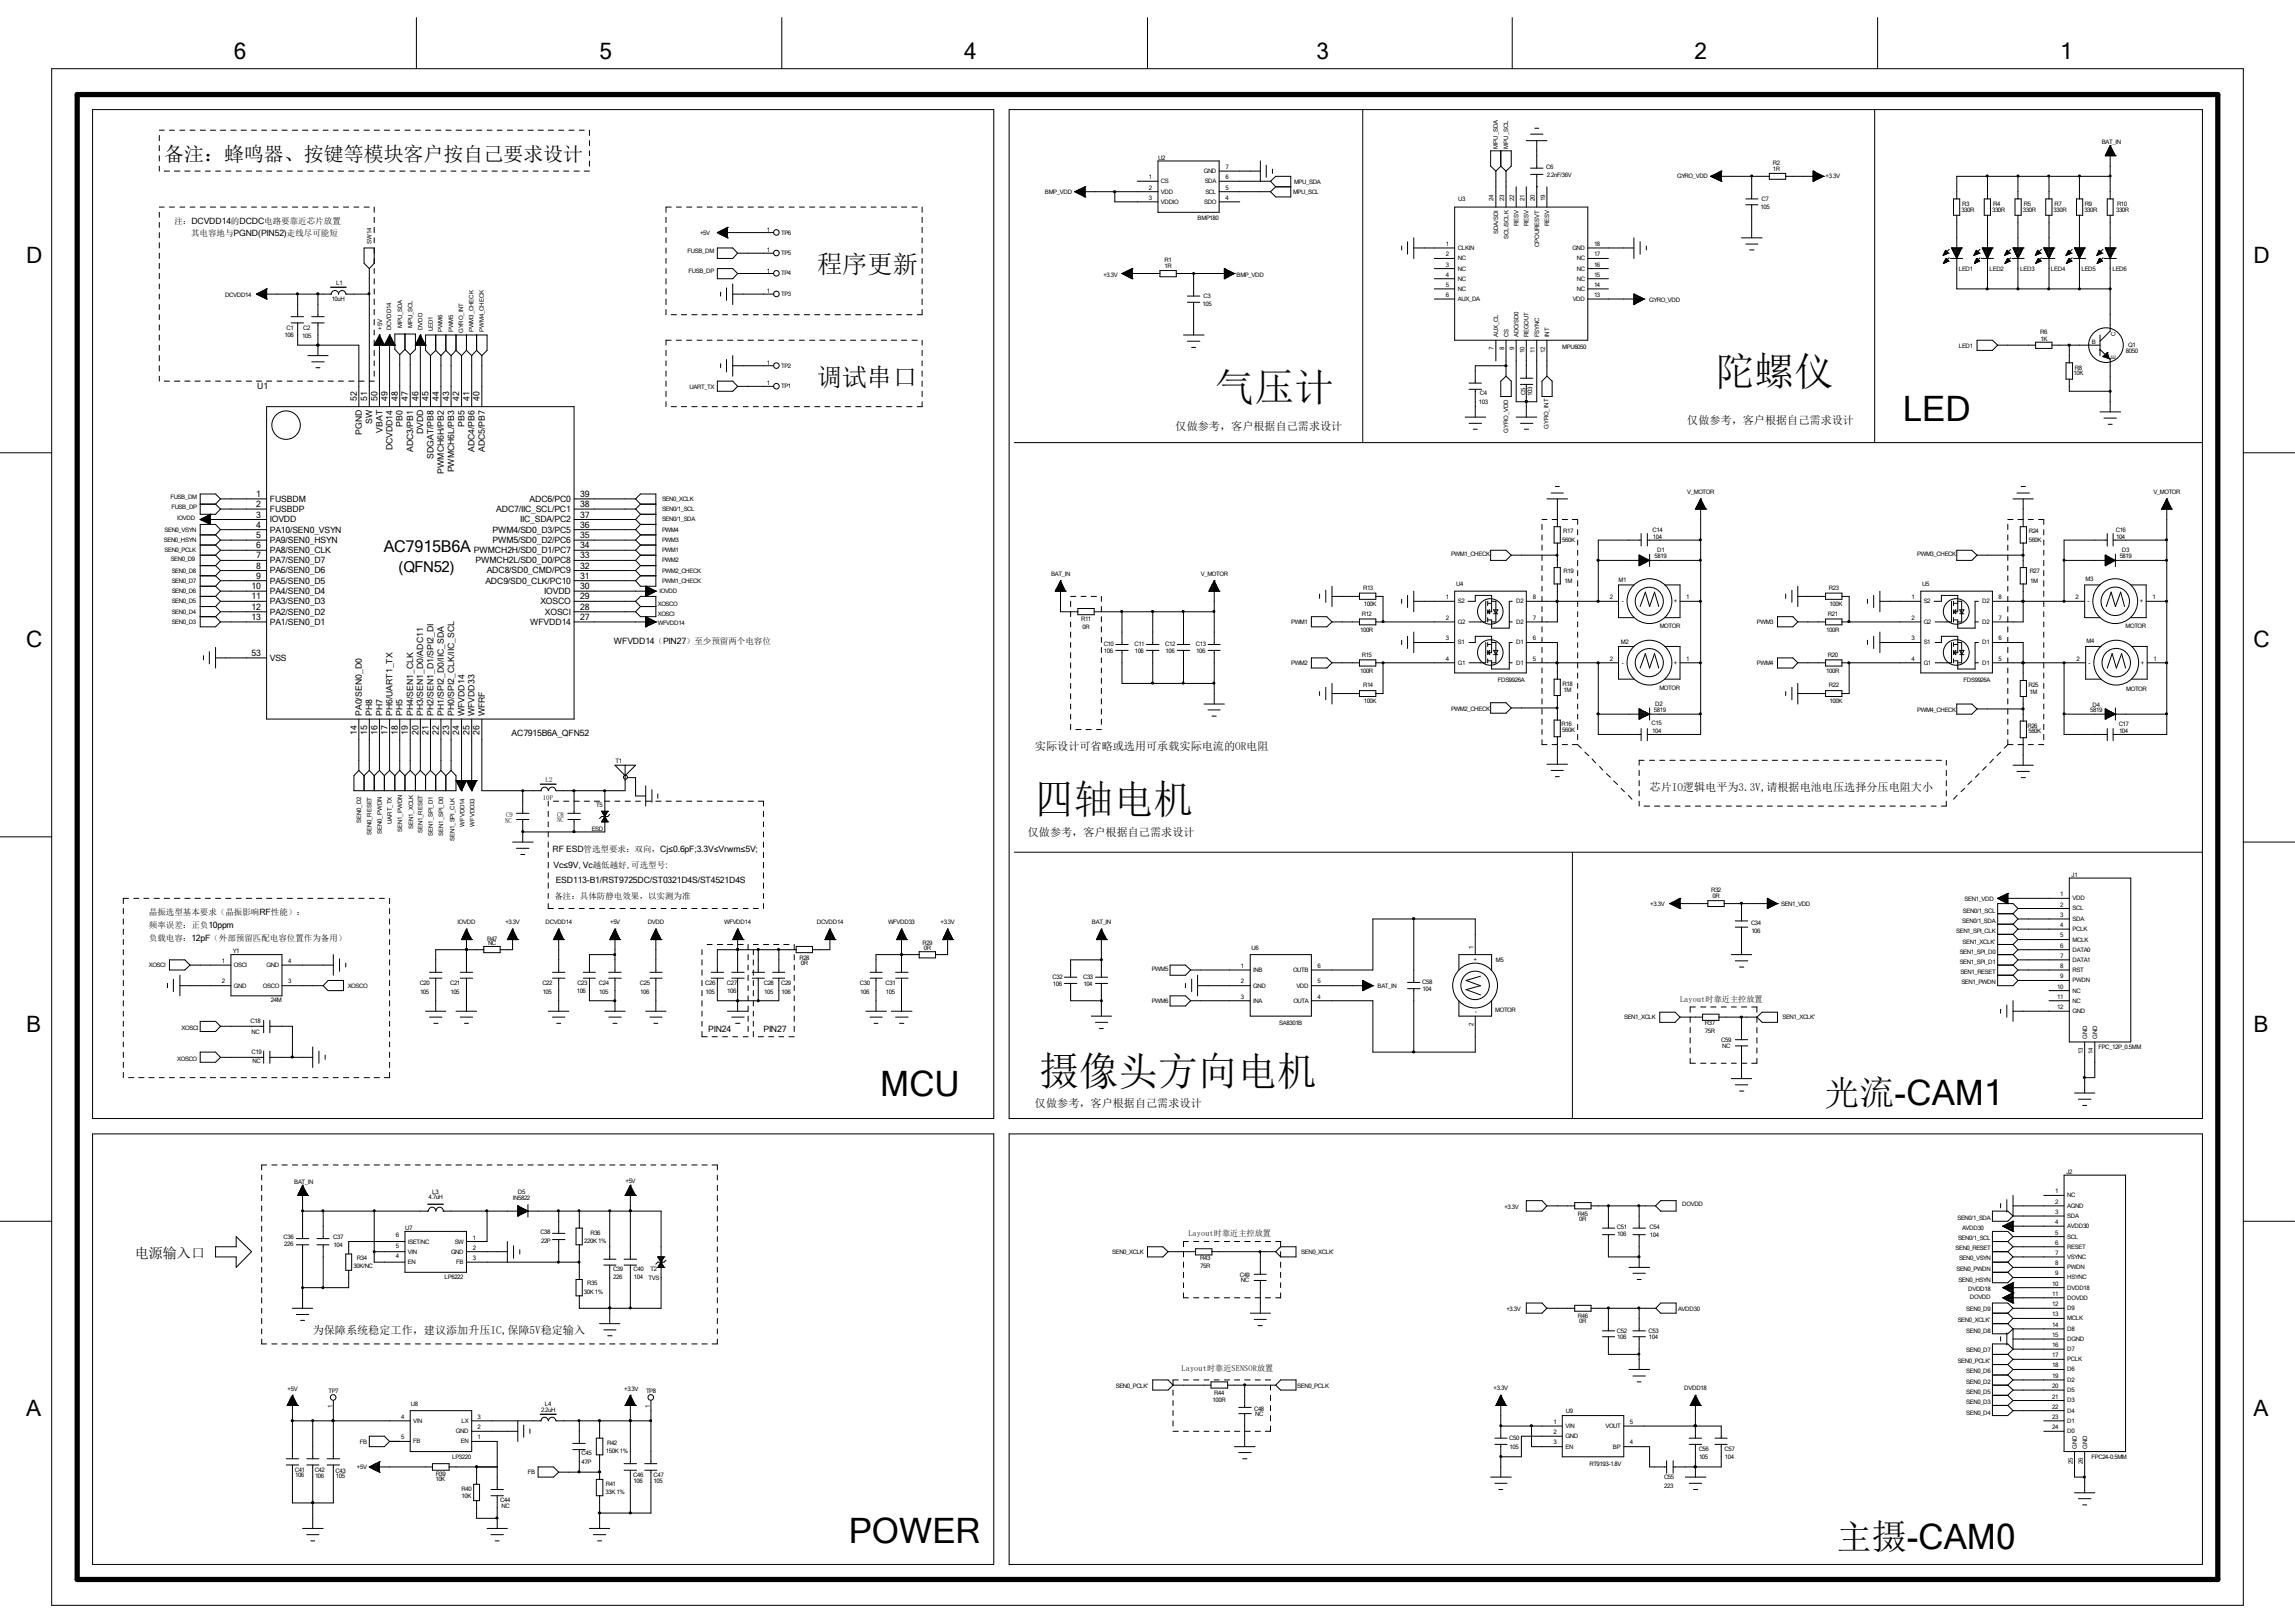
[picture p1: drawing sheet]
<svg xmlns="http://www.w3.org/2000/svg" width="297mm" height="210mm" viewBox="0 0 297 210" stroke-linecap="round" stroke-linejoin="round" font-family="sans-serif">
<defs><g id="words">
<g font-size="5.1">
<text x="157.3" y="51.9">气压计</text>
<text x="222" y="49.9">陀螺仪</text>
<text x="133.9" y="105.2">四轴电机</text>
<text x="134.5" y="140.4">摄像头方向电机</text>
</g>
<g font-size="4.5">
<text x="246.3" y="54.4">LED</text>
<text x="113.9" y="141.8">MCU</text>
<text x="236.1" y="143">光流-CAM1</text>
<text x="109.9" y="199.6">POWER</text>
<text x="237.7" y="200.4">主摄-CAM0</text>
</g>
<g font-size="3.3">
<text x="105.7" y="35.3">程序更新</text>
<text x="105.7" y="49.9">调试串口</text>
</g>
<g font-size="2.9">
<text x="30.3" y="7.6">6</text>
<text x="77.6" y="7.6">5</text>
<text x="124.8" y="7.6">4</text>
<text x="170.4" y="7.6">3</text>
<text x="219.3" y="7.6">2</text>
<text x="266.6" y="7.6">1</text>
<text x="3.4" y="34.1">D</text>
<text x="291.6" y="34.1">D</text>
<text x="3.4" y="83.8">C</text>
<text x="291.6" y="83.8">C</text>
<text x="3.4" y="133.5">B</text>
<text x="291.6" y="133.5">B</text>
<text x="3.4" y="183.2">A</text>
<text x="291.6" y="183.2">A</text>
</g>
<text font-size="2.6" x="21.3" y="20.8">备注：蜂鸣器、按键等模块客户按自己要求设计</text>
<text font-size="2.1" x="49.7" y="71.4">AC7915B6A</text>
<text font-size="1.9" x="51.6" y="74">(QFN52)</text>
<text font-size="1.8" x="17.4" y="162.7">电源输入口</text>
<g font-size="1.4">
<text x="152.1" y="55.6">仅做参考，客户根据自己需求设计</text>
<text x="218.4" y="54.9">仅做参考，客户根据自己需求设计</text>
<text x="133.9" y="97">实际设计可省略或选用可承载实际电流的OR电阻</text>
<text x="213.5" y="102.3">芯片IO逻辑电平为3.3V,请根据电池电压选择分压电阻大小</text>
<text x="133" y="108.2">仅做参考，客户根据自己需求设计</text>
<text x="133.9" y="143.3">仅做参考，客户根据自己需求设计</text>
<text x="40.5" y="172.6">为保障系统稳定工作，建议添加升压IC,保障5V稳定输入</text>
</g>
<g font-size="1.1">
<text x="22.6" y="29">注：DCVDD14的DCDC电路要靠近芯片放置</text>
<text x="24.7" y="30.5">其电容地与PGND(PIN52)走线尽可能短</text>
<text x="33.3" y="50.4">U1</text>
<text x="46.2" y="51.9" transform="rotate(-90 46.2 51.9)">52</text>
<text x="47.5" y="51.9" transform="rotate(-90 47.5 51.9)">51</text>
<text x="48.9" y="51.9" transform="rotate(-90 48.9 51.9)">50</text>
<text x="50.2" y="51.9" transform="rotate(-90 50.2 51.9)">49</text>
<text x="51.5" y="51.9" transform="rotate(-90 51.5 51.9)">48</text>
<text x="52.8" y="51.9" transform="rotate(-90 52.8 51.9)">47</text>
<text x="54.1" y="51.9" transform="rotate(-90 54.1 51.9)">46</text>
<text x="55.5" y="51.9" transform="rotate(-90 55.5 51.9)">45</text>
<text x="56.8" y="51.9" transform="rotate(-90 56.8 51.9)">44</text>
<text x="58.1" y="51.9" transform="rotate(-90 58.1 51.9)">43</text>
<text x="59.4" y="51.9" transform="rotate(-90 59.4 51.9)">42</text>
<text x="60.7" y="51.9" transform="rotate(-90 60.7 51.9)">41</text>
<text x="62.1" y="51.9" transform="rotate(-90 62.1 51.9)">40</text>
<text x="46.8" y="56.3" transform="rotate(-90 46.8 56.3)">PGND</text>
<text x="48.2" y="54.9" transform="rotate(-90 48.2 54.9)">SW</text>
<text x="49.5" y="56" transform="rotate(-90 49.5 56)">VBAT</text>
<text x="50.8" y="58.3" transform="rotate(-90 50.8 58.3)">DCVDD14</text>
<text x="52.1" y="55.2" transform="rotate(-90 52.1 55.2)">PB0</text>
<text x="53.5" y="58.5" transform="rotate(-90 53.5 58.5)">ADC3/PB1</text>
<text x="54.8" y="56.2" transform="rotate(-90 54.8 56.2)">DVDD</text>
<text x="56.1" y="59.4" transform="rotate(-90 56.1 59.4)">SDGAT/PB8</text>
<text x="60.1" y="55.2" transform="rotate(-90 60.1 55.2)">PB5</text>
<text x="61.4" y="58.5" transform="rotate(-90 61.4 58.5)">ADC4/PB6</text>
<text x="62.7" y="58.5" transform="rotate(-90 62.7 58.5)">ADC5/PB7</text>
<text x="33.1" y="64.3">1</text>
<text x="33.1" y="65.6">2</text>
<text x="34.9" y="64.9">FUSBDM</text>
<text x="57.4" y="61.3" transform="rotate(-90 57.4 61.3)">PWMCH6H/PB2</text>
<text x="58.8" y="61.1" transform="rotate(-90 58.8 61.1)">PWMCH6L/PB3</text>
<text x="68.5" y="64.9">ADC6/PC0</text>
<text x="75.1" y="65.6">38</text>
<text x="75.1" y="64.3">39</text>
<text x="33.1" y="67">3</text>
<text x="33.1" y="68.3">4</text>
<text x="33.1" y="69.6">5</text>
<text x="33.1" y="70.9">6</text>
<text x="34.9" y="66.3">FUSBDP</text>
<text x="34.9" y="67.6">IOVDD</text>
<text x="34.9" y="68.9">PA10/SEN0_VSYN</text>
<text x="34.9" y="70.3">PA9/SEN0_HSYN</text>
<text x="34.9" y="71.6">PA8/SEN0_CLK</text>
<text x="61.3" y="71.6">PWMCH2H/SD0_D1/PC7</text>
<text x="63.8" y="70.3">PWM5/SD0_D2/PC6</text>
<text x="63.8" y="68.9">PWM4/SD0_D3/PC5</text>
<text x="64.2" y="66.3">ADC7/IIC_SCL/PC1</text>
<text x="67.3" y="67.6">IIC_SDA/PC2</text>
<text x="75.1" y="70.9">34</text>
<text x="75.1" y="69.6">35</text>
<text x="75.1" y="68.3">36</text>
<text x="75.1" y="67">37</text>
<text x="32.6" y="76.2">10</text>
<text x="32.6" y="77.6">11</text>
<text x="33.1" y="72.3">7</text>
<text x="33.1" y="73.6">8</text>
<text x="33.1" y="74.9">9</text>
<text x="34.9" y="72.9">PA7/SEN0_D7</text>
<text x="34.9" y="74.2">PA6/SEN0_D6</text>
<text x="34.9" y="75.5">PA5/SEN0_D5</text>
<text x="34.9" y="76.9">PA4/SEN0_D4</text>
<text x="61.6" y="72.9">PWMCH2L/SD0_D0/PC8</text>
<text x="62.8" y="75.5">ADC9/SD0_CLK/PC10</text>
<text x="63" y="74.2">ADC8/SD0_CMD/PC9</text>
<text x="70.4" y="76.9">IOVDD</text>
<text x="75.1" y="77.6">29</text>
<text x="75.1" y="76.2">30</text>
<text x="75.1" y="74.9">31</text>
<text x="75.1" y="73.6">32</text>
<text x="75.1" y="72.3">33</text>
<text x="32.6" y="78.9">12</text>
<text x="32.6" y="80.2">13</text>
<text x="34.9" y="78.2">PA3/SEN0_D3</text>
<text x="34.9" y="79.5">PA2/SEN0_D2</text>
<text x="34.9" y="80.9">PA1/SEN0_D1</text>
<text x="68.6" y="80.9">WFVDD14</text>
<text x="69.9" y="78.2">XOSCO</text>
<text x="70.5" y="79.5">XOSCI</text>
<text x="75.1" y="80.2">27</text>
<text x="75.1" y="78.9">28</text>
<text x="79.5" y="83.3">WFVDD14（PIN27）至少预留两个电容位</text>
<text x="32.6" y="84.8">53</text>
<text x="34.9" y="85.5">VSS</text>
<text x="46.2" y="95.1" transform="rotate(-90 46.2 95.1)">14</text>
<text x="46.8" y="92.7" transform="rotate(-90 46.8 92.7)">PA0/SEN0_D0</text>
<text x="47.5" y="95.1" transform="rotate(-90 47.5 95.1)">15</text>
<text x="48.2" y="92.7" transform="rotate(-90 48.2 92.7)">PH8</text>
<text x="48.9" y="95.1" transform="rotate(-90 48.9 95.1)">16</text>
<text x="49.5" y="92.7" transform="rotate(-90 49.5 92.7)">PH7</text>
<text x="50.2" y="95.1" transform="rotate(-90 50.2 95.1)">17</text>
<text x="50.8" y="92.7" transform="rotate(-90 50.8 92.7)">PH6/UART1_TX</text>
<text x="51.5" y="95.1" transform="rotate(-90 51.5 95.1)">18</text>
<text x="52.1" y="92.7" transform="rotate(-90 52.1 92.7)">PH5</text>
<text x="52.8" y="95.1" transform="rotate(-90 52.8 95.1)">19</text>
<text x="53.5" y="92.7" transform="rotate(-90 53.5 92.7)">PH4/SEN1_CLK</text>
<text x="54.1" y="95.1" transform="rotate(-90 54.1 95.1)">20</text>
<text x="54.8" y="92.7" transform="rotate(-90 54.8 92.7)">PH3/SEN1_D0/ADC11</text>
<text x="55.5" y="95.1" transform="rotate(-90 55.5 95.1)">21</text>
<text x="56.1" y="92.7" transform="rotate(-90 56.1 92.7)">PH2/SEN1_D1/SPI2_DI</text>
<text x="56.8" y="95.1" transform="rotate(-90 56.8 95.1)">22</text>
<text x="57.4" y="92.7" transform="rotate(-90 57.4 92.7)">PH1/SPI2_D0/IIC_SDA</text>
<text x="58.1" y="95.1" transform="rotate(-90 58.1 95.1)">23</text>
<text x="58.8" y="92.7" transform="rotate(-90 58.8 92.7)">PH0/SPI2_CLK/IIC_SCL</text>
<text x="59.4" y="95.1" transform="rotate(-90 59.4 95.1)">24</text>
<text x="60.1" y="92.7" transform="rotate(-90 60.1 92.7)">WFVDD14</text>
<text x="60.7" y="95.1" transform="rotate(-90 60.7 95.1)">25</text>
<text x="61.4" y="92.7" transform="rotate(-90 61.4 92.7)">WFVDD33</text>
<text x="62.1" y="95.1" transform="rotate(-90 62.1 95.1)">26</text>
<text x="62.7" y="92.7" transform="rotate(-90 62.7 92.7)">WFRF</text>
<text x="66.2" y="95.2">AC7915B6A_QFN52</text>
<text x="71.5" y="110.3">RF ESD管选型要求：双向，Cj≤0.6pF;3.3V≤Vrwm≤5V;</text>
<text x="71.6" y="112.3">Vc≤9V, Vc越低越好, 可选型号:</text>
<text x="19.3" y="118.4">晶振选型基本要求（晶振影响RF性能）：</text>
<text x="71.8" y="116.4">备注：具体防静电效果，以实测为准</text>
<text x="71.9" y="114.3">ESD113-B1/RST9725DC/ST0321D4S/ST4521D4S</text>
<text x="19.3" y="120.1">频率误差：正负10ppm</text>
<text x="19.3" y="121.7">负载电容：12pF（外部预留匹配电容位置作为备用）</text>
<text x="217.4" y="129.6">Layout时靠近主控放置</text>
<text x="91.7" y="133.5">PIN24</text>
<text x="98.8" y="133.5">PIN27</text>
<text x="153.8" y="159.9">Layout时靠近主控放置</text>
<text x="152.9" y="177.4">Layout时靠近SENSOR放置</text>
</g>
<g font-size=".9">
<text x="70.6" y="101.1">L2</text>
<text x="65.4" y="106.5">NC</text>
<text x="65.5" y="105.7">C9</text>
<text x="70.2" y="103.5">10P</text>
<text x="72.1" y="105.7">C8</text>
<text x="72.1" y="106.4">NC</text>
</g>
<g font-size=".8">
<text x="148.7" y="23.2">1</text>
<text x="149.9" y="20.7">U2</text>
<text x="150.2" y="23.7">CS</text>
<text x="155.8" y="22.4">GND</text>
<text x="155.9" y="23.7">SDA</text>
<text x="158.6" y="23.2">6</text>
<text x="158.6" y="21.9">7</text>
<text x="167.5" y="23.7">MPU_SDA</text>
<text x="193.9" y="19.2" transform="rotate(-90 193.9 19.2)">MPU_SDA</text>
<text x="195.2" y="19.2" transform="rotate(-90 195.2 19.2)">MPU_SCL</text>
<text x="200.1" y="21.9">C6</text>
<text x="200.2" y="22.9">2.2nF/36V</text>
<text x="217" y="23.1">GYRO_VDD</text>
<text x="229.4" y="21.4">R2</text>
<text x="229.4" y="22.1">1R</text>
<text x="236.3" y="23.1">+3.3V</text>
<text x="272" y="18.6">BAT_IN</text>
<text x="99.2" y="30">1</text>
<text x="135.2" y="25.1">BMP_VDD</text>
<text x="148.7" y="24.6">2</text>
<text x="148.7" y="25.9">3</text>
<text x="150.2" y="25.1">VDD</text>
<text x="150.2" y="26.4">VDDIO</text>
<text x="155" y="28.5">BMP180</text>
<text x="155.8" y="26.4">SDO</text>
<text x="156" y="25.1">SCL</text>
<text x="158.6" y="25.9">4</text>
<text x="158.6" y="24.6">5</text>
<text x="167.3" y="25.1">MPU_SCL</text>
<text x="188.7" y="26">U3</text>
<text x="193.3" y="26" transform="rotate(-90 193.3 26)">24</text>
<text x="194.7" y="26" transform="rotate(-90 194.7 26)">23</text>
<text x="196" y="26" transform="rotate(-90 196 26)">22</text>
<text x="196.5" y="29.3" transform="rotate(-90 196.5 29.3)">RESV</text>
<text x="197.3" y="26" transform="rotate(-90 197.3 26)">21</text>
<text x="197.8" y="29.3" transform="rotate(-90 197.8 29.3)">RESV</text>
<text x="198.6" y="26" transform="rotate(-90 198.6 26)">20</text>
<text x="200" y="26" transform="rotate(-90 200 26)">19</text>
<text x="200.5" y="29.3" transform="rotate(-90 200.5 29.3)">RESV</text>
<text x="227.8" y="27.1">105</text>
<text x="228" y="26">C7</text>
<text x="253.8" y="27.4">330R</text>
<text x="254" y="26.7">R3</text>
<text x="257.8" y="27.4">330R</text>
<text x="257.9" y="26.7">R4</text>
<text x="261.8" y="27.4">330R</text>
<text x="261.9" y="26.7">R5</text>
<text x="265.8" y="27.4">330R</text>
<text x="265.9" y="26.7">R7</text>
<text x="269.7" y="27.4">330R</text>
<text x="269.8" y="26.7">R9</text>
<text x="273.9" y="27.4">330R</text>
<text x="274" y="26.7">R10</text>
<text x="48.1" y="31.6" transform="rotate(-90 48.1 31.6)">SW14</text>
<text x="89" y="32.7">FUSB_DM</text>
<text x="89.1" y="35.4">FUSB_DP</text>
<text x="90.6" y="30.4">+5V</text>
<text x="99.2" y="32.6">1</text>
<text x="99.2" y="35.3">1</text>
<text x="101.1" y="33">TP5</text>
<text x="101.1" y="35.6">TP4</text>
<text x="101.1" y="30.4">TP6</text>
<text x="142.8" y="35.8">+3.3V</text>
<text x="150.7" y="34">R1</text>
<text x="150.7" y="34.7">1R</text>
<text x="160" y="35.8">BMP_VDD</text>
<text x="187.1" y="31.8">1</text>
<text x="187.1" y="33.1">2</text>
<text x="187.1" y="34.5">3</text>
<text x="187.1" y="35.8">4</text>
<text x="188.7" y="32.3">CLKIN</text>
<text x="188.7" y="33.7">NC</text>
<text x="188.7" y="35">NC</text>
<text x="193.9" y="30.3" transform="rotate(-90 193.9 30.3)">SDA/SDI</text>
<text x="195.2" y="30.9" transform="rotate(-90 195.2 30.9)">SCL/SCLK</text>
<text x="199.2" y="32" transform="rotate(-90 199.2 32)">CPOURESVT</text>
<text x="203.5" y="32.3">GND</text>
<text x="204.1" y="35">NC</text>
<text x="204.1" y="33.7">NC</text>
<text x="206.3" y="35.8">15</text>
<text x="206.3" y="34.5">16</text>
<text x="206.3" y="33.1">17</text>
<text x="206.3" y="31.8">18</text>
<text x="253.5" y="35">LED1</text>
<text x="257.5" y="35">LED2</text>
<text x="261.5" y="35">LED3</text>
<text x="265.4" y="35">LED4</text>
<text x="269.4" y="35">LED5</text>
<text x="273.4" y="35">LED6</text>
<text x="29.1" y="38.4">DCVDD14</text>
<text x="42.9" y="38.9">10uH</text>
<text x="43.5" y="36.9">L1</text>
<text x="99.2" y="37.9">1</text>
<text x="101.1" y="38.3">TP3</text>
<text x="155.6" y="39.5">105</text>
<text x="155.7" y="38.6">C3</text>
<text x="187.1" y="37.1">5</text>
<text x="187.1" y="38.4">6</text>
<text x="188.7" y="36.3">NC</text>
<text x="188.7" y="37.6">NC</text>
<text x="188.7" y="38.9">AUX_DA</text>
<text x="203.5" y="38.9">VDD</text>
<text x="204.1" y="37.6">NC</text>
<text x="204.1" y="36.3">NC</text>
<text x="206.3" y="38.4">13</text>
<text x="206.3" y="37.1">14</text>
<text x="213.4" y="39.1">GYRO_VDD</text>
<text x="36.8" y="43.6">106</text>
<text x="37.1" y="42.7">C1</text>
<text x="39.1" y="43.8">105</text>
<text x="39.2" y="42.7">C2</text>
<text x="49.4" y="42.7" transform="rotate(-90 49.4 42.7)">+5V</text>
<text x="50.6" y="42.7" transform="rotate(-90 50.6 42.7)">DCVDD14</text>
<text x="52" y="42.5" transform="rotate(-90 52 42.5)">MPU_SDA</text>
<text x="53.4" y="42.5" transform="rotate(-90 53.4 42.5)">MPU_SCL</text>
<text x="54.7" y="42.7" transform="rotate(-90 54.7 42.7)">DVDD</text>
<text x="56" y="42.9" transform="rotate(-90 56 42.9)">LED1</text>
<text x="57.3" y="43" transform="rotate(-90 57.3 43)">PWM6</text>
<text x="58.6" y="43" transform="rotate(-90 58.6 43)">PWM5</text>
<text x="59.9" y="43.1" transform="rotate(-90 59.9 43.1)">GYRO_INT</text>
<text x="61.3" y="43" transform="rotate(-90 61.3 43)">PWM3_CHECK</text>
<text x="62.6" y="43" transform="rotate(-90 62.6 43)">PWM4_CHECK</text>
<text x="99.2" y="47.2">1</text>
<text x="101.1" y="47.6">TP2</text>
<text x="193.3" y="45.3" transform="rotate(-90 193.3 45.3)">7</text>
<text x="193.9" y="43.6" transform="rotate(-90 193.9 43.6)">AUX_CL</text>
<text x="194.7" y="45.3" transform="rotate(-90 194.7 45.3)">8</text>
<text x="195.2" y="43.6" transform="rotate(-90 195.2 43.6)">CS</text>
<text x="196" y="45.3" transform="rotate(-90 196 45.3)">9</text>
<text x="196.5" y="43.6" transform="rotate(-90 196.5 43.6)">ADO/SD0</text>
<text x="197.3" y="45.7" transform="rotate(-90 197.3 45.7)">10</text>
<text x="197.8" y="43.6" transform="rotate(-90 197.8 43.6)">REGOUT</text>
<text x="198.6" y="45.7" transform="rotate(-90 198.6 45.7)">11</text>
<text x="199.2" y="43.6" transform="rotate(-90 199.2 43.6)">FSYNC</text>
<text x="200" y="45.7" transform="rotate(-90 200 45.7)">12</text>
<text x="200.5" y="43.6" transform="rotate(-90 200.5 43.6)">INT</text>
<text x="202.2" y="45.2">MPU6050</text>
<text x="253.5" y="45.1">LED1</text>
<text x="264" y="43.2">R6</text>
<text x="264.1" y="44.2">1K</text>
<text x="268.5" y="47.9">R8</text>
<text x="270.7" y="44.5">B</text>
<text x="273.8" y="46.4" transform="rotate(-90 273.8 46.4)">E</text>
<text x="273.8" y="43.5" transform="rotate(-90 273.8 43.5)">C</text>
<text x="275.1" y="45.7">8050</text>
<text x="275.4" y="45">Q1</text>
<text x="89.2" y="50.4">UART_TX</text>
<text x="99.2" y="49.9">1</text>
<text x="101.1" y="50.2">TP1</text>
<text x="191.4" y="52.2">103</text>
<text x="191.5" y="51.1">C4</text>
<text x="197.4" y="51.1" transform="rotate(-90 197.4 51.1)">C5</text>
<text x="198.3" y="51.3" transform="rotate(-90 198.3 51.3)">103</text>
<text x="268.4" y="48.5">10K</text>
<text x="195.2" y="56" transform="rotate(-90 195.2 56)">GYRO_VDD</text>
<text x="200.4" y="55.5" transform="rotate(-90 200.4 55.5)">GYRO_INT</text>
<text x="22.1" y="64.6">FUSB_DM</text>
<text x="22.2" y="65.9">FUSB_DP</text>
<text x="85.7" y="64.8">SEN0_XCLK</text>
<text x="218.4" y="63.9">V_MOTOR</text>
<text x="278.7" y="63.9">V_MOTOR</text>
<text x="21.2" y="70.1">SEN0_HSYN</text>
<text x="21.3" y="68.8">SEN0_VSYN</text>
<text x="21.3" y="71.4">SEN0_PCLK</text>
<text x="22.9" y="67.4">IOVDD</text>
<text x="85.7" y="70.1">PWM3</text>
<text x="85.7" y="68.8">PWM4</text>
<text x="85.7" y="71.5">PWM1</text>
<text x="85.7" y="67.5">SEN0/1_SDA</text>
<text x="85.7" y="66.1">SEN0/1_SCL</text>
<text x="187.8" y="72">PWM1_CHECK</text>
<text x="202.2" y="70.1">560K</text>
<text x="202.3" y="69">R17</text>
<text x="213.9" y="68.8">C14</text>
<text x="213.9" y="69.8">104</text>
<text x="214.5" y="71.5">D1</text>
<text x="248.1" y="72">PWM3_CHECK</text>
<text x="262.6" y="69">R24</text>
<text x="262.6" y="70.1">560K</text>
<text x="273.8" y="68.8">C16</text>
<text x="273.9" y="69.8">104</text>
<text x="274.6" y="71.5">D3</text>
<text x="22.1" y="72.6">SEN0_D9</text>
<text x="22.2" y="76.8">SEN0_D6</text>
<text x="22.2" y="75.4">SEN0_D7</text>
<text x="22.2" y="74.1">SEN0_D8</text>
<text x="85.3" y="76.8">IOVDD</text>
<text x="85.7" y="72.8">PWM2</text>
<text x="85.7" y="75.4">PWM1_CHECK</text>
<text x="85.7" y="74.1">PWM2_CHECK</text>
<text x="136" y="74.5">BAT_IN</text>
<text x="155.4" y="74.5">V_MOTOR</text>
<text x="176.4" y="76.4">R13</text>
<text x="187.1" y="77.6">1</text>
<text x="188.5" y="75.9">U4</text>
<text x="198.4" y="77.6">8</text>
<text x="202.4" y="74.1">R19</text>
<text x="202.5" y="75.4">1M</text>
<text x="208.3" y="77.6">2</text>
<text x="209.5" y="75.4">M1</text>
<text x="214.1" y="72.2">5819</text>
<text x="218.2" y="77.6">1</text>
<text x="236.7" y="76.4">R23</text>
<text x="247.4" y="77.6">1</text>
<text x="248.8" y="75.9">U5</text>
<text x="258.7" y="77.6">8</text>
<text x="262.7" y="74.2">R27</text>
<text x="262.7" y="75.4">1M</text>
<text x="268.6" y="77.6">2</text>
<text x="269.9" y="75.1">M3</text>
<text x="274.3" y="72.2">5819</text>
<text x="278.6" y="77.6">1</text>
<text x="22.2" y="80.7">SEN0_D3</text>
<text x="22.2" y="79.4">SEN0_D4</text>
<text x="22.2" y="78.1">SEN0_D5</text>
<text x="85.1" y="79.7">XOSCI</text>
<text x="85.1" y="80.9">WFVDD14</text>
<text x="85.1" y="78.4">XOSCO</text>
<text x="139.9" y="80.3">R11</text>
<text x="140.1" y="81.4">0R</text>
<text x="142.8" y="83.7">C10</text>
<text x="146.8" y="83.7">C11</text>
<text x="150.8" y="83.7">C12</text>
<text x="154.8" y="83.7">C13</text>
<text x="167.1" y="80.7">PWM1</text>
<text x="176" y="81.8">100R</text>
<text x="176.2" y="79.7">R12</text>
<text x="176.5" y="78.4">100K</text>
<text x="187.1" y="80.2">2</text>
<text x="187.1" y="82.8">3</text>
<text x="188.7" y="78.1">S2</text>
<text x="188.7" y="80.7">G2</text>
<text x="188.7" y="83.4">S1</text>
<text x="196.2" y="83.4">D1</text>
<text x="196.2" y="80.7">D2</text>
<text x="196.2" y="78.1">D2</text>
<text x="198.4" y="82.8">6</text>
<text x="198.4" y="80.2">7</text>
<text x="209.8" y="83.3">M2</text>
<text x="209.9" y="78.1">-</text>
<text x="214.8" y="81.3">MOTOR</text>
<text x="216.6" y="78.1">+</text>
<text x="227.4" y="80.7">PWM3</text>
<text x="236.3" y="81.8">100R</text>
<text x="236.6" y="79.7">R21</text>
<text x="236.8" y="78.4">100K</text>
<text x="247.4" y="80.2">2</text>
<text x="247.4" y="82.8">3</text>
<text x="249" y="78.1">S2</text>
<text x="249" y="80.7">G2</text>
<text x="249" y="83.4">S1</text>
<text x="256.5" y="83.4">D1</text>
<text x="256.5" y="80.7">D2</text>
<text x="256.5" y="78.1">D2</text>
<text x="258.7" y="82.8">6</text>
<text x="258.7" y="80.2">7</text>
<text x="270" y="83.2">M4</text>
<text x="270.2" y="78.1">-</text>
<text x="275.1" y="81.3">MOTOR</text>
<text x="276.9" y="78.1">+</text>
<text x="142.9" y="84.5">106</text>
<text x="146.9" y="84.5">106</text>
<text x="150.8" y="84.5">106</text>
<text x="154.8" y="84.5">106</text>
<text x="167.1" y="86">PWM2</text>
<text x="176" y="87.1">100R</text>
<text x="176.2" y="85">R15</text>
<text x="176.4" y="88.9">R14</text>
<text x="187.1" y="85.5">4</text>
<text x="188.7" y="86">G1</text>
<text x="193.8" y="88.3">FDS9926A</text>
<text x="196.2" y="86">D1</text>
<text x="198.4" y="85.5">5</text>
<text x="202.2" y="88.8">R18</text>
<text x="202.4" y="89.6">1M</text>
<text x="208.3" y="85.5">2</text>
<text x="209.9" y="86">-</text>
<text x="214.8" y="89.3">MOTOR</text>
<text x="216.6" y="86">+</text>
<text x="218.2" y="85.5">1</text>
<text x="227.4" y="86">PWM4</text>
<text x="236.3" y="87.1">100R</text>
<text x="236.6" y="85">R20</text>
<text x="236.7" y="88.9">R22</text>
<text x="247.4" y="85.5">4</text>
<text x="249" y="86">G1</text>
<text x="254.1" y="88.3">FDS9926A</text>
<text x="256.5" y="86">D1</text>
<text x="258.7" y="85.5">5</text>
<text x="262.5" y="88.9">R25</text>
<text x="262.6" y="89.7">1M</text>
<text x="268.7" y="85.5">2</text>
<text x="270.3" y="86">-</text>
<text x="275.2" y="89.4">MOTOR</text>
<text x="277.1" y="86">+</text>
<text x="278.7" y="85.5">1</text>
<text x="176.5" y="90.9">100K</text>
<text x="187.8" y="92">PWM2_CHECK</text>
<text x="202.1" y="94">R16</text>
<text x="202.2" y="94.8">560K</text>
<text x="213.7" y="93.8">C15</text>
<text x="213.8" y="94.8">104</text>
<text x="214" y="92.1">5819</text>
<text x="214.2" y="91.4">D2</text>
<text x="236.8" y="90.9">100K</text>
<text x="248.1" y="92.1">PWM4_CHECK</text>
<text x="262.4" y="94.1">R26</text>
<text x="262.5" y="94.9">560K</text>
<text x="270.5" y="92.1">5819</text>
<text x="270.8" y="91.5">D4</text>
<text x="274.2" y="94">C17</text>
<text x="274.2" y="94.9">104</text>
<text x="79.7" y="98.8">T1</text>
<text x="46.7" y="106.5" transform="rotate(-90 46.7 106.5)">SEN0_D2</text>
<text x="49.4" y="107.9" transform="rotate(-90 49.4 107.9)">SEN0_PWDN</text>
<text x="50.7" y="106.6" transform="rotate(-90 50.7 106.6)">UART_TX</text>
<text x="52" y="107.7" transform="rotate(-90 52 107.7)">SEN1_PWDN</text>
<text x="53.5" y="107.3" transform="rotate(-90 53.5 107.3)">SEN1_XCLK</text>
<text x="54.7" y="107.8" transform="rotate(-90 54.7 107.8)">SEN1_RESET</text>
<text x="60.1" y="107" transform="rotate(-90 60.1 107)">WFVDD14</text>
<text x="61.4" y="107" transform="rotate(-90 61.4 107)">WFVDD33</text>
<text x="76.6" y="107.5">ESD</text>
<text x="77.2" y="104.4">T5</text>
<text x="48.1" y="108.1" transform="rotate(-90 48.1 108.1)">SEN0_RESET</text>
<text x="56" y="108.2" transform="rotate(-90 56 108.2)">SEN1_SPI_D1</text>
<text x="57.4" y="108.2" transform="rotate(-90 57.4 108.2)">SEN1_SPI_D0</text>
<text x="58.8" y="108.8" transform="rotate(-90 58.8 108.8)">SEN1_SPI_CLK</text>
<text x="268.1" y="113.5">J1</text>
<text x="59.2" y="119.6">IOVDD</text>
<text x="65.4" y="119.6">+3.3V</text>
<text x="70.6" y="119.6">DCVDD14</text>
<text x="79" y="119.6">+5V</text>
<text x="83.8" y="119.6">DVDD</text>
<text x="93.7" y="119.6">WFVDD14</text>
<text x="105.7" y="119.6">DCVDD14</text>
<text x="114.9" y="119.6">WFVDD33</text>
<text x="121.7" y="119.6">+3.3V</text>
<text x="141.3" y="119.6">BAT_IN</text>
<text x="213.6" y="117.2">+3.3V</text>
<text x="221.4" y="115.5">R32</text>
<text x="221.6" y="116.2">0R</text>
<text x="226.6" y="119.7">C34</text>
<text x="230.5" y="117.2">SEN1_VDD</text>
<text x="254" y="119.4">SEN0/1_SDA</text>
<text x="254" y="118.1">SEN0/1_SCL</text>
<text x="254.3" y="116.5">SEN1_VDD</text>
<text x="266.6" y="116">1</text>
<text x="266.6" y="117.3">2</text>
<text x="266.6" y="118.7">3</text>
<text x="266.6" y="120">4</text>
<text x="268.2" y="116.5">VDD</text>
<text x="268.2" y="117.8">SCL</text>
<text x="268.2" y="119.2">SDA</text>
<text x="19.3" y="125.1">XOSCI</text>
<text x="28.7" y="124.6">1</text>
<text x="30.1" y="123.3">Y1</text>
<text x="30.3" y="125.1">OSCI</text>
<text x="34.5" y="125.1">GND</text>
<text x="37.3" y="124.6">4</text>
<text x="63" y="121.7">R47</text>
<text x="63.2" y="122.3">NC</text>
<text x="103.5" y="124.2">R28</text>
<text x="103.6" y="124.8">0R</text>
<text x="119.4" y="122.3">R29</text>
<text x="119.5" y="123">0R</text>
<text x="149.1" y="125.6">PWM5</text>
<text x="160.6" y="125.3">1</text>
<text x="162" y="122.9">U6</text>
<text x="162.2" y="125.8">INB</text>
<text x="167.3" y="125.8">OUTB</text>
<text x="170.5" y="125.3">6</text>
<text x="190.7" y="122.8" transform="rotate(-90 190.7 122.8)">1</text>
<text x="191.2" y="124.4" transform="rotate(-90 191.2 124.4)">+</text>
<text x="193.6" y="124.5">M5</text>
<text x="226.7" y="120.8">106</text>
<text x="253.2" y="120.8">SEN1_SPI_CLK</text>
<text x="253.6" y="123.4">SEN1_SPI_D0</text>
<text x="253.6" y="124.8">SEN1_SPI_D1</text>
<text x="254" y="122.1">SEN1_XCLK'</text>
<text x="266.6" y="121.3">5</text>
<text x="266.6" y="122.6">6</text>
<text x="266.6" y="124">7</text>
<text x="266.6" y="125.3">8</text>
<text x="268.2" y="120.5">PCLK</text>
<text x="268.2" y="121.8">MCLK</text>
<text x="268.2" y="123.1">DATA0</text>
<text x="268.2" y="124.5">DATA1</text>
<text x="268.2" y="125.8">RST</text>
<text x="28.7" y="127.3">2</text>
<text x="30.3" y="127.8">GND</text>
<text x="34" y="127.8">OSCO</text>
<text x="35.1" y="129.6">24M</text>
<text x="37.3" y="127.3">3</text>
<text x="45" y="127.8">XOSCO</text>
<text x="54.3" y="127.5">C20</text>
<text x="54.4" y="128.6">105</text>
<text x="58.3" y="127.5">C21</text>
<text x="58.3" y="128.6">105</text>
<text x="70.2" y="127.5">C22</text>
<text x="70.2" y="128.6">105</text>
<text x="74.6" y="128.4">106</text>
<text x="74.7" y="127.5">C23</text>
<text x="77.5" y="127.5">C24</text>
<text x="77.6" y="128.6">105</text>
<text x="82.8" y="127.5">C25</text>
<text x="82.8" y="128.6">106</text>
<text x="91.3" y="127.5">C26</text>
<text x="91.3" y="128.6">105</text>
<text x="94.1" y="127.5">C27</text>
<text x="94.1" y="128.4">106</text>
<text x="98.8" y="127.5">C28</text>
<text x="98.9" y="128.6">105</text>
<text x="101.1" y="127.5">C29</text>
<text x="101.1" y="128.6">106</text>
<text x="111.3" y="127.5">C30</text>
<text x="111.3" y="128.6">106</text>
<text x="114.6" y="127.5">C31</text>
<text x="114.6" y="128.6">105</text>
<text x="136.2" y="126.7">C32</text>
<text x="136.3" y="127.6">106</text>
<text x="140.2" y="126.7">C33</text>
<text x="140.2" y="127.6">104</text>
<text x="149.1" y="129.8">PWM6</text>
<text x="160.6" y="129.2">3</text>
<text x="160.6" y="127.3">2</text>
<text x="162.2" y="129.8">INA</text>
<text x="162.2" y="127.8">GND</text>
<text x="167.4" y="129.8">OUTA</text>
<text x="167.8" y="127.8">VDD</text>
<text x="170.5" y="127.3">5</text>
<text x="170.5" y="129.2">4</text>
<text x="178.3" y="127.8">BAT_IN</text>
<text x="184.1" y="127.4">C58</text>
<text x="184.1" y="128.2">104</text>
<text x="191.2" y="131.1" transform="rotate(-90 191.2 131.1)">-</text>
<text x="193.5" y="130.9">MOTOR</text>
<text x="210.2" y="131.9">SEN1_XCLK</text>
<text x="230.7" y="131.9">SEN1_XCLK'</text>
<text x="253.7" y="126.1">SEN1_RESET</text>
<text x="253.8" y="127.4">SEN1_PWDN</text>
<text x="266.2" y="127.9">10</text>
<text x="266.2" y="129.2">11</text>
<text x="266.2" y="130.6">12</text>
<text x="266.6" y="126.6">9</text>
<text x="268.2" y="127.1">PWDN</text>
<text x="268.2" y="128.4">NC</text>
<text x="268.2" y="129.8">NC</text>
<text x="268.2" y="131.1">GND</text>
<text x="22.9" y="137.3">XOSCO</text>
<text x="23.5" y="133.2">XOSCI</text>
<text x="32.4" y="132.4">C18</text>
<text x="32.6" y="136.4">C19</text>
<text x="32.6" y="133.8">NC</text>
<text x="32.7" y="137.6">NC</text>
<text x="165.6" y="132.7">SA8301B</text>
<text x="190.7" y="132.7" transform="rotate(-90 190.7 132.7)">2</text>
<text x="220.6" y="132.7">R37</text>
<text x="220.6" y="133.6">75R</text>
<text x="222.8" y="134.8">C59</text>
<text x="222.9" y="135.6">NC</text>
<text x="269.5" y="136.4" transform="rotate(-90 269.5 136.4)">13</text>
<text x="270.1" y="134.4" transform="rotate(-90 270.1 134.4)">GND</text>
<text x="270.9" y="136.4" transform="rotate(-90 270.9 136.4)">14</text>
<text x="271.4" y="134.4" transform="rotate(-90 271.4 134.4)">GND</text>
<text x="271.6" y="135.7">FPC_12P_0.5MM</text>
<text x="38.1" y="153.2">BAT_IN</text>
<text x="55.5" y="155.2">4.7uH</text>
<text x="55.9" y="154.5">L3</text>
<text x="66.4" y="155.3">IN5822</text>
<text x="67" y="154.6">D5</text>
<text x="80.9" y="153.1">+5V</text>
<text x="266" y="154.4">1</text>
<text x="266" y="155.7">2</text>
<text x="267.4" y="151.9">J2</text>
<text x="267.5" y="154.9">NC</text>
<text x="36.7" y="160.3">C36</text>
<text x="36.8" y="161.3">226</text>
<text x="43.1" y="160.3">C37</text>
<text x="43.2" y="161.4">104</text>
<text x="51.2" y="161.5">5</text>
<text x="51.2" y="160.1">6</text>
<text x="52.5" y="159.2">U7</text>
<text x="52.8" y="160.9">ISET/NC</text>
<text x="58.8" y="160.9">SW</text>
<text x="61.2" y="160.4">1</text>
<text x="61.2" y="161.7">2</text>
<text x="69.9" y="159.7">C38</text>
<text x="70" y="160.8">22P</text>
<text x="75.6" y="160.8">220K 1%</text>
<text x="76.4" y="159.9">R36</text>
<text x="194.7" y="156.4">+3.3V</text>
<text x="204.2" y="157.4">R45</text>
<text x="204.4" y="158">0R</text>
<text x="209.3" y="159">C51</text>
<text x="209.3" y="159.9">106</text>
<text x="213.5" y="159">C54</text>
<text x="213.5" y="160">104</text>
<text x="217.7" y="156">DOVDD</text>
<text x="253.1" y="161.7">SEN0_RESET</text>
<text x="253.3" y="157.9">SEN0/1_SDA</text>
<text x="253.4" y="160.4">SEN0/1_SCL</text>
<text x="253.9" y="159.2">AVDD30</text>
<text x="266" y="157.1">3</text>
<text x="266" y="158.4">4</text>
<text x="266" y="159.8">5</text>
<text x="266" y="161.1">6</text>
<text x="267.5" y="156.3">AGND</text>
<text x="267.5" y="157.6">SDA</text>
<text x="267.5" y="158.9">AVDD30</text>
<text x="267.5" y="160.3">SCL</text>
<text x="267.5" y="161.6">RESET</text>
<text x="45.8" y="164.1">30K/NC</text>
<text x="46.2" y="163">R34</text>
<text x="51.2" y="162.8">4</text>
<text x="52.8" y="163.6">EN</text>
<text x="52.8" y="162.2">VIN</text>
<text x="57.5" y="165.5">LP6222</text>
<text x="58.4" y="162.2">GND</text>
<text x="59.1" y="163.6">FB</text>
<text x="61.2" y="163.1">3</text>
<text x="75.6" y="167.4">30K 1%</text>
<text x="76" y="166.3">R35</text>
<text x="79.3" y="164.5">C39</text>
<text x="79.4" y="165.6">226</text>
<text x="82" y="164.5">C40</text>
<text x="82" y="165.6">104</text>
<text x="83.9" y="165.7">TVS</text>
<text x="84.2" y="164.5">T2</text>
<text x="143.9" y="162.3">SEN0_XCLK</text>
<text x="155.3" y="163">R43</text>
<text x="155.3" y="164.1">75R</text>
<text x="160.4" y="165.2">C49</text>
<text x="160.6" y="165.9">NC</text>
<text x="168.4" y="162.3">SEN0_XCLK'</text>
<text x="253.2" y="164.5">SEN0_PWDN</text>
<text x="253.4" y="165.9">SEN0_HSYN</text>
<text x="253.5" y="163.1">SEN0_VSYN</text>
<text x="254.7" y="167">DVDD18</text>
<text x="265.6" y="166.4">10</text>
<text x="265.6" y="167.7">11</text>
<text x="266" y="162.4">7</text>
<text x="266" y="163.7">8</text>
<text x="266" y="165">9</text>
<text x="267.5" y="162.9">VSYNC</text>
<text x="267.5" y="164.3">PWDN</text>
<text x="267.5" y="165.6">HSYNC</text>
<text x="267.5" y="166.9">DVDD18</text>
<text x="194.9" y="169.7">+3.3V</text>
<text x="204.2" y="170.6">R46</text>
<text x="204.4" y="171.2">0R</text>
<text x="209.3" y="172.5">C52</text>
<text x="209.3" y="173.3">106</text>
<text x="213.4" y="172.5">C53</text>
<text x="213.4" y="173.3">104</text>
<text x="217.2" y="169.7">AVDD30</text>
<text x="253.4" y="171.1">SEN0_XCLK'</text>
<text x="254.5" y="169.7">SEN0_D9</text>
<text x="254.5" y="172.5">SEN0_D8</text>
<text x="254.9" y="168.1">DOVDD</text>
<text x="265.6" y="169">12</text>
<text x="265.6" y="170.3">13</text>
<text x="265.6" y="171.7">14</text>
<text x="265.6" y="173">15</text>
<text x="267.5" y="168.2">DOVDD</text>
<text x="267.5" y="169.5">D9</text>
<text x="267.5" y="170.9">MCLK</text>
<text x="267.5" y="172.2">D8</text>
<text x="267.5" y="173.5">DGND</text>
<text x="144.4" y="179.6">SEN0_PCLK'</text>
<text x="167.9" y="179.6">SEN0_PCLK</text>
<text x="193.3" y="179.9">+3.3V</text>
<text x="218" y="179.9">DVDD18</text>
<text x="253.4" y="176.3">SEN0_PCLK'</text>
<text x="254.5" y="175">SEN0_D7</text>
<text x="254.5" y="177.6">SEN0_D6</text>
<text x="254.5" y="179.1">SEN0_D2</text>
<text x="265.6" y="174.3">16</text>
<text x="265.6" y="175.6">17</text>
<text x="265.6" y="177">18</text>
<text x="265.6" y="178.3">19</text>
<text x="265.6" y="179.6">20</text>
<text x="267.5" y="174.8">D7</text>
<text x="267.5" y="176.1">PCLK</text>
<text x="267.5" y="177.5">D6</text>
<text x="267.5" y="178.8">D2</text>
<text x="37.2" y="180">+5V</text>
<text x="42.5" y="180.3">TP7</text>
<text x="43" y="182.2" transform="rotate(-90 43 182.2)">1</text>
<text x="51.9" y="183.6">4</text>
<text x="53.2" y="182">U8</text>
<text x="53.5" y="184.1">VIN</text>
<text x="59" y="185.5">GND</text>
<text x="59.7" y="184.1">LX</text>
<text x="61.8" y="184.9">2</text>
<text x="61.8" y="183.6">3</text>
<text x="70" y="182.7">2.2uH</text>
<text x="70.5" y="182">L4</text>
<text x="80.8" y="180">+3.3V</text>
<text x="83.6" y="180.3">TP8</text>
<text x="84.1" y="182.2" transform="rotate(-90 84.1 182.2)">1</text>
<text x="156.9" y="181.4">100R</text>
<text x="157.1" y="180.5">R44</text>
<text x="162.3" y="182.5">C48</text>
<text x="162.4" y="183.2">NC</text>
<text x="201" y="184.3">1</text>
<text x="201" y="185.6">2</text>
<text x="202.6" y="184.8">VIN</text>
<text x="202.6" y="182.8">U9</text>
<text x="207.8" y="184.8">VOUT</text>
<text x="210.9" y="184.3">5</text>
<text x="254.5" y="180.4">SEN0_D5</text>
<text x="254.5" y="181.7">SEN0_D3</text>
<text x="254.5" y="183">SEN0_D4</text>
<text x="265.6" y="181">21</text>
<text x="265.6" y="182.3">22</text>
<text x="265.6" y="183.6">23</text>
<text x="265.6" y="184.9">24</text>
<text x="267.5" y="180.1">D5</text>
<text x="267.5" y="181.5">D3</text>
<text x="267.5" y="182.8">D4</text>
<text x="267.5" y="184.1">D1</text>
<text x="267.5" y="185.5">D0</text>
<text x="38.1" y="190.5">C41</text>
<text x="38.2" y="191.2">106</text>
<text x="40.7" y="190.5">C42</text>
<text x="40.8" y="191.3">106</text>
<text x="43.4" y="190.6">C43</text>
<text x="43.5" y="191.3">105</text>
<text x="46.2" y="190.1">+5V</text>
<text x="46.6" y="186.9">FB</text>
<text x="51.9" y="186.2">5</text>
<text x="53.5" y="186.8">FB</text>
<text x="56.3" y="191.7">10K</text>
<text x="56.4" y="191">R39</text>
<text x="58.5" y="188.8">LP3220</text>
<text x="59.6" y="186.8">EN</text>
<text x="61.8" y="186.2">1</text>
<text x="68.3" y="190.8">FB</text>
<text x="75.3" y="188.3">C45</text>
<text x="75.3" y="189.4">47P</text>
<text x="78.4" y="188">150K 1%</text>
<text x="78.6" y="187">R42</text>
<text x="82" y="191.2">C46</text>
<text x="82" y="191.9">106</text>
<text x="84.6" y="191.2">C47</text>
<text x="84.6" y="191.9">105</text>
<text x="195.3" y="186.4">C50</text>
<text x="195.4" y="187.5">105</text>
<text x="201" y="186.9">3</text>
<text x="202.6" y="186.1">GND</text>
<text x="202.6" y="187.5">EN</text>
<text x="205.7" y="189.7">RT9193-1.8V</text>
<text x="208.7" y="187.5">BP</text>
<text x="210.9" y="186.9">4</text>
<text x="215.3" y="191.4">C55</text>
<text x="219.8" y="187.7">C56</text>
<text x="219.9" y="188.8">105</text>
<text x="223.2" y="187.7">C57</text>
<text x="223.2" y="188.8">104</text>
<text x="268.2" y="189.5" transform="rotate(-90 268.2 189.5)">25</text>
<text x="268.8" y="187.4" transform="rotate(-90 268.8 187.4)">GND</text>
<text x="269.5" y="189.5" transform="rotate(-90 269.5 189.5)">26</text>
<text x="270.1" y="187.4" transform="rotate(-90 270.1 187.4)">GND</text>
<text x="270.7" y="188.8">FPC24-0.5MM</text>
<text x="59.7" y="193">R40</text>
<text x="59.7" y="193.9">10K</text>
<text x="64.7" y="194.3">C44</text>
<text x="64.9" y="195.2">NC</text>
<text x="78.4" y="193.3">33K 1%</text>
<text x="78.4" y="192.3">R41</text>
<text x="215.4" y="192.5">223</text>
</g>
</g></defs>
<g fill="none" stroke="#000" stroke-width=".13">
<path d="M6.7 8.9h283.6v198.8h-283.6zM12 14.2h116.6v130.5h-116.6zM20.6 17.5v.7M20.6 18.8v.7M20.6 16.8h.7M21.9 16.8h.7M23.3 16.8h.6M24.6 16.8h.6M25.9 16.8h.7M27.2 16.8h.7M28.5 16.8h.7M29.9 16.8h.7"/>
<path d="M31.2 16.8h.7M32.6 16.8h.6M33.9 16.8h.6M35.2 16.8h.7M36.5 16.8h.7M37.8 16.8h.7M39.2 16.8h.6M40.5 16.8h.6M41.8 16.8h.7M43.1 16.8h.7M44.4 16.8h.7M45.8 16.8h.6"/>
<path d="M47.1 16.8h.7M48.4 16.8h.7M49.7 16.8h.7M51.1 16.8h.6M52.4 16.8h.7M53.8 16.8h.6M53.9 2.3v6.6M55.1 16.8h.6M56.4 16.8h.7M57.7 16.8h.7M59 16.8h.7M60.4 16.8h.6"/>
<path d="M61.7 16.8h.7M63 16.8h.7M64.3 16.8h.7M65.7 16.8h.6M67 16.8h.6M68.3 16.8h.7M69.6 16.8h.7M71 16.8h.6M72.3 16.8h.6M73.6 16.8h.7M75 16.8h.6M76.3 16.8v.7"/>
<path d="M76.3 18.2v.6M76.3 19.5v.7M101.2 2.3v6.6M130.6 14.2h154.4v130.5h-154.4zM148.5 2.3v6.6M176.4 14.2v43.1M194.2 19.5v2M195.7 2.3v6.6M197.5 18.2h2.7M198.1 17.4h1.6M198.6 16.6h.5M198.9 18.2v3.6"/>
<path d="M242.6 14.2v43.1M243 2.3v6.6M272.6 19.9v.3M272.6 19.9h1v.3M272.7 19.8h.9M272.7 19.6v.6M272.7 19.6h.8v.6M272.8 19.5h.6M272.8 19.3v.9M272.8 19.4h.5v.8M272.9 19.2h.4M273 19v1.2"/>
<path d="M273 19.1h.2v1.1M273 19h.2M273.1 18.8h.1M273.1 18.8v6.9M273.1 18.8l-.6 1.4M273.1 18.8l.7 1.4M20.6 26.8h.7M20.6 20.2v.6M20.6 21.5v.6M20.6 27.5v.6M20.6 28.8v.6M20.6 30.1v.7"/>
<path d="M20.6 31.4v.7M20.6 32.8v.6M20.6 34.1v.7M20.6 35.4v.7M20.6 36.7v.7M20.6 38.1v.6M20.6 39.4v.6M21.3 22.1h.6M21.9 26.8h.7M22.6 22.1h.7M23.3 26.8h.6M23.9 22.1h.7"/>
<path d="M24.6 26.8h.6M25.2 22.1h.7M25.9 26.8h.7M26.6 22.1h.6M27.2 26.8h.7M27.9 22.1h.6M28.5 26.8h.7M29.2 22.1h.7M29.9 26.8h.7M30.6 22.1h.6M31.2 26.8h.7M31.9 22.1h.7"/>
<path d="M32.6 26.8h.6M33.2 38.1h9.7a.47 .47 0 0 1 .4-.5 .47 .47 0 0 1 .5 .5 .47 .47 0 0 1 .5-.5 .47 .47 0 0 1 .4 .5M33.2 38.1h.1M33.2 22.1h.7M33.2 38.1l1.3 .6M33.3 38v.1M33.4 38.2h1.1M33.6 37.8v.5M33.7 38.3h.8M33.9 26.8h.6M33.9 37.7v.7M34 38.4h.5"/>
<path d="M34.1 37.6v.9M34.4 37.4v1.3M34.5 38.7h.1M34.5 37.4h.1M34.5 22.1h.7M34.5 37.4v1.3M34.5 37.4l-1.3 .7M34.5 37.5h-.3v1.1h.3M34.5 37.9h-1.1v.3M34.5 37.8h-.8v.5M34.5 37.7h-.5v.7M35.2 26.8h.7"/>
<path d="M35.9 22.1h.6M36.5 26.8h.7M37.2 22.1h.6M37.8 26.8h.7M38.5 22.1h.7M38.5 38.1v2.9M39.2 26.8h.6M39.8 22.1h.7M40.5 26.8h.6M41.1 22.1h.7M41.1 38.1v2.9M41.8 26.8h.7"/>
<path d="M42.5 22.1h.6M43.1 26.8h.7M43.8 22.1h.6M44.4 26.8h.7M44.8 38.1h3M45.1 22.1h.7M45.8 26.8h.6M46.4 22.1h.7M47.1 26.8h.7M47.1 32.1h1.3v2l-.6 .7-.7-.7zM47.8 22.1h.6M47.8 34.8v17.8"/>
<path d="M48.4 26.8v.7M48.4 28.1v.7M48.4 29.4v.7M48.4 30.8v.6M48.4 34.8v.6M48.4 36.1v.6M48.4 37.4v.7M48.4 38.7v.7M49.1 22.1h.6M50.4 22.1h.7M51.7 22.1h.7M53.1 22.1h.7"/>
<path d="M54.4 22.1h.7M55.7 22.1h.7M57.1 22.1h.6M58.4 22.1h.6M59.7 22.1h.7M61 22.1h.7M62.4 22.1h.6M63.7 22.1h.6M65 22.1h.7M66.3 22.1h.7M67.6 22.1h.7M69 22.1h.6"/>
<path d="M70.3 22.1h.7M71.6 22.1h.7M72.9 22.1h.7M74.3 22.1h.7M75.6 22.1h.7M76.3 20.8v.7M86.2 28.1v.7M86.2 29.4v.7M86.2 30.8v.6M86.2 32.1v.7M86.2 33.4v.7M86.2 34.8v.6"/>
<path d="M86.2 36.1v.6M86.2 37.4v.7M86.2 38.7v.7M86.9 26.8h-.7v.7M87.5 26.8h.7M88.9 26.8h.6M90.2 26.8h.6M91.5 26.8h.7M92.8 30.1h.1M92.8 26.8h.7M92.8 32.1h2l.7 .7-.7 .6h-2zM92.8 34.8h2l.7 .6-.7 .7h-2z"/>
<path d="M92.8 30.1h7.3M92.8 30.1l1.3 .7M93 30v.2M93 30.3h1.1M93.3 29.9v.4M93.3 37.8v.5M93.3 30.4h.8M93.5 29.8v.6M93.6 30.5h.5M93.8 29.6v1M94 29.5v1.2M94 37.3v1.6"/>
<path d="M94.1 30.8h.1M94.1 29.4h.1M94.1 26.8h.7M94.1 29.4v1.4M94.1 29.4l-1.3 .7M94.1 29.5h-.2v1.1h.2M94.1 30h-1v.3M94.1 29.8h-.7v.6M94.1 29.7h-.5v.8M94.8 38.1h5.3M94.8 36.7v2.7M95.5 26.8h.7"/>
<path d="M95.5 35.4h4.6M95.5 32.8h4.6M96.8 26.8h.7M98.1 26.8h.7M99.5 26.8h.6M100.8 26.8h.6M102.1 26.8h.7M103.5 26.8h.6M104.8 26.8h.7M106.1 26.8h.7M107.4 26.8h.7M108.8 26.8h.6"/>
<path d="M110.1 26.8h.6M111.4 26.8h.7M112.7 26.8h.7M114 26.8h.7M115.4 26.8h.6M116.7 26.8h.6M118 26.8h.7M119.3 26.8v.7M119.3 28.1v.7M119.3 29.4v.7M119.3 30.8v.6M119.3 32.1v.7"/>
<path d="M119.3 33.4v.7M119.3 34.8v.6M119.3 36.1v.6M119.3 37.4v.7M119.3 38.7v.7M139.1 24.8h.1M139.1 24.8h10.8M139.1 24.8l1.3 .7M139.2 24.7v.2M139.3 24.9h1.1M139.5 24.6v.4M139.6 25.1h.8"/>
<path d="M139.7 24.5v.6M139.9 25.2h.5M140 24.3v1M140.1 25.3h.3M140.3 24.2v1.2M140.4 25.5h.1M140.4 24.2h.1M140.4 24.2v1.3M140.4 24.2l-1.3 .6M140.4 24.7h-1v.2M140.4 24.6h-.8v.5M140.4 24.4h-.5v.8"/>
<path d="M140.4 24.3h-.2v1M144.3 24.8v1.3h5.6M145.2 35.4h.1M145.2 35.4h4.9M145.2 35.4l1.3 .7M145.3 35.3v.2M145.4 35.5h1.1M145.6 35.2v.4M145.7 35.6h.8M145.8 35.1v.7M146 35.8h.5M146.1 34.9v1"/>
<path d="M146.2 35.9h.3M146.4 34.8v1.2M146.5 36.1h.1M146.5 34.8h.1M146.5 35h-.5v.8M146.5 34.8v1.3M146.5 34.8l-1.3 .6M146.5 35.3h-1v.2M146.5 35.1h-.8v.5M146.5 34.9h-.2v1M147.2 23.5h2.7M149.9 20.8h7.9v6.7h-7.9z"/>
<path d="M150.1 35h2.1v.8h-2.1zM152.2 35.4h7.6M153.7 38.3h1.6M153.7 39.1h1.6M154.5 35.4v2.9M154.5 39.1v4.2M157.8 22.1h5.3M157.8 23.5h6.6M157.8 24.8h6.6M157.8 26.1h2.6M158.5 36.1h.1M158.5 34.8h.1"/>
<path d="M158.5 35h.5v.8h-.5M158.5 35.9h.2M158.5 35.6h.8M158.5 35.5h1.1M158.5 35.3h1v.2M158.5 35.1h.8v.5M158.5 34.9h.2v1M158.5 34.8v1.3M158.5 34.8l1.3 .6M158.6 34.8v1.2M158.9 35v.9M159.1 35.1v.6"/>
<path d="M159.4 35.2v.4M159.6 35.3v.2M159.8 35.4h.1M159.8 35.4l-1.3 .7M163.1 20.8v2.7M163.9 21.4v1.5M164.4 23.5l.7-.7h1.9v2.7h-1.9l-.7-.7M164.4 23.5l.7 .7M164.7 21.9v.5M165.1 24.2h1.9M165.1 24.2l-.7 .6M181.4 31.8v.5"/>
<path d="M182.2 31.3v1.6M183 32.1h5.3M183 30.8v2.6M185.6 33.4h2.7M185.6 34.8h2.7M185.6 36.1h2.7M185.6 37.4h2.7M185.6 38.7h2.7M188.3 26.8h17.2v17.2h-17.2zM193.6 22.1v4.7M193.6 22.1l-.7-.6v-2h2.7v2l-.7 .6M194.2 21.5l-.6 .6"/>
<path d="M194.2 21.5l.7 .6M194.9 22.1v4.7M196.2 24.2v2.6M197.5 24.2v2.6M198.1 21.8h1.6M198.1 22.6h1.6M198.9 24.2h.1M198.9 22.6v4.2M200.2 24.2v2.6M205.5 32.1h6M205.5 33.4h2.7M205.5 34.8h2.7"/>
<path d="M205.5 36.1h2.7M205.5 37.4h2.7M205.5 38.7h7.3M211.5 39.4h.1M211.5 38.1h.1M211.5 38.3h.5v.8h-.5M211.5 38.6h1.1M211.5 38.4h.8M211.5 38.2h.3v1h-.3M211.5 38.1l1.3 .6M211.5 30.8v2.6M211.5 38.1v1.3"/>
<path d="M211.6 38.1v1.2M211.9 38.3v.9M212.1 38.4v.6M212.3 31.3v1.6M212.3 38.4v.6h-.8M212.4 38.5v.4M212.5 38.6v.3h-1M212.6 38.7v.1M212.8 38.7h.1M212.8 38.7l-1.3 .7M213.1 31.8v.5M221.4 22.8h.1"/>
<path d="M221.4 22.8h7.6M221.4 22.8l1.4 .7M221.5 22.7v.2M221.6 22.9h1.2M221.8 22.6v.4M221.9 23.1h.9M222.1 22.5v.7M222.2 23.2h.6M222.3 22.4v.9M222.4 23.3h.4M222.6 22.2v1.2M222.8 23.5h.1"/>
<path d="M222.8 22.1h.1M222.8 22.1v1.4M222.8 22.6h-.8v.5M222.8 22.4h-.6v.8M222.8 22.3h-.3v1M222.8 22.7h-1.1v.2M222.8 22.1l-1.4 .7M225.4 30.8h2.6M225.9 25.7h1.6M225.9 26.5h1.6M225.9 31.6h1.6M226.4 32.3h.6"/>
<path d="M226.7 22.8v2.9M226.7 26.5v4.3M229 22.4h2.1v.8h-2.1zM231.1 22.8h4.9M234.7 23.5h.1M234.7 22.1h.1M234.7 22.6h.8v.5M234.7 22.4h.5v.8h-.5M234.7 22.1v1.4M234.7 22.1l1.3 .7M234.7 22.3h.2v1h-.2M234.7 23.1h.8"/>
<path d="M234.7 22.9h1.1M234.7 22.7h1v.2M234.8 22.2v1.2M235.1 22.4v.9M235.3 22.5v.7M235.6 22.6v.4M235.8 22.8v.1M236 22.8h.1M236 22.8l-1.3 .7M251.5 34.1h.1M251.5 33h.1M251.5 32.9h.4"/>
<path d="M251.6 32.8h.5M251.6 32.7v.3M251.7 32.6h.3v.2M251.8 32.5h.1v.4M251.8 33.7h.3M251.8 32.4v.5M251.8 33.6v.4M251.8 33.6h.2M251.8 32.4l.3 .4-.6 .3zM251.8 33.4h.1M251.8 33.4l-.3 .7M251.8 33.4l.4 .4-.7 .3"/>
<path d="M251.9 33.5v.5h-.3M252 33.6v.2M252.1 32.8h.1M252.1 33.7v.1M252.2 33.8h-.6v.2M252.3 33.4l-.6 .6M252.3 32.3l-.7 .6M252.4 33.4h1.6M252.6 32.1h.1M252.6 32.1h1.3M252.6 32.1l.6 1.3M252.6 32.2h1.2"/>
<path d="M252.7 32.1v.3M252.7 32.5h1M252.8 25.7h.8v2.2h-.8zM252.8 32.1v.6M252.9 32.8h.7M253 32.1v.8M253 33h.4M253.1 32.1v1.1M253.2 33.3h.1M253.2 33.4h.1M253.2 27.9v9.5h19.9M253.4 32.1v1h-.3"/>
<path d="M253.5 32.1v.8h-.5M253.6 32.1v.5h-.8M253.7 32.1v.2h-1M253.9 32.1h.1M253.9 32.1l-.7 1.3M255.5 33h.1M255.5 34.1h.1M255.5 32.9h.4M255.6 34h.2M255.6 32.8h.6M255.6 32.7v.3M255.6 33.8v.2"/>
<path d="M255.7 32.6h.3v.2M255.7 33.8h.5M255.7 33.7h.4M255.7 32.5h.2v.4M255.7 32.4v.5M255.7 33.6v.4M255.8 33.6h.1M255.8 32.4l.4 .4-.8 .3zM255.8 33.4h.1M255.8 33.4l-.3 .7M255.8 33.4l.4 .4-.7 .3M255.9 33.5v.5"/>
<path d="M256 33.6v.2M256.2 32.8h.1M256.2 33.7v.1M256.2 33.4l-.5 .6M256.2 32.3l-.6 .6M256.4 33.4h1.6M256.5 32.1h.1M256.5 32.1h1.4M256.5 32.1l.7 1.3M256.6 32.2h1.2M256.7 32.1v.3M256.7 32.5h1"/>
<path d="M256.8 25.7h.8v2.2h-.8zM256.8 32.1v.6M256.8 32.8h.8M256.9 32.1v.8M257 33h.4M257 32.1v1.1M257.1 33.3h.2M257.2 33.4h.1M257.2 22.8v2.9M257.2 27.9v9.5M257.3 32.1v1h-.3M257.5 32.1v.8h-.6"/>
<path d="M257.6 32.1v.5h-.8M257.7 32.1v.2h-1M257.9 32.1h.1M257.9 32.1l-.7 1.3M259.5 34.1h.1M259.5 33h.1M259.5 32.9h.3M259.6 32.8h.5M259.6 32.7v.3M259.6 33.8v.2M259.6 32.6h.4v.2M259.6 33.8h.5"/>
<path d="M259.7 32.5h.1v.4M259.7 33.7h.4M259.7 32.4v.5M259.7 33.6v.4M259.8 33.6h.1M259.8 32.4l.3 .4-.7 .3zM259.8 33.4h.1M259.8 33.4l-.3 .7M259.8 33.4l.3 .4-.6 .3M259.8 33.5v.5h-.3M260 33.6v.2M260.1 32.8h.1"/>
<path d="M260.1 33.7v.1M260.2 33.4l-.6 .6M260.2 32.3l-.6 .6M260.4 33.4h1.6M260.5 32.1h.1M260.5 32.1h1.3M260.5 32.1l.7 1.3M260.6 32.2h1.2M260.6 32.1v.3M260.7 32.5h1M260.8 25.7h.8v2.2h-.8zM260.8 32.1v.6"/>
<path d="M260.9 32.8h.6M260.9 32.1v.8M261 33h.4M261 32.1v1.1M261.1 33.3h.1M261.2 33.4h.1M261.2 22.8v2.9M261.2 27.9v9.5M261.3 32.1v1h-.3M261.5 32.1v.8h-.6M261.6 32.1v.5h-.8M261.7 32.1v.2h-1.1"/>
<path d="M261.8 32.1h.1M261.8 32.1l-.6 1.3M263.4 34.1h.1M263.4 33h.1M263.5 32.9h.3M263.5 34h.3M263.6 32.8h.5M263.6 32.7v.3M263.6 32.6h.3v.2M263.7 33.7h.3M263.7 32.5h.1v.4M263.7 32.4v.5"/>
<path d="M263.7 32.4l.4 .4-.7 .3zM263.8 33.4h.1M263.8 33.4l-.4 .7M263.8 33.4l.4 .4-.8 .3M263.8 33.5v.5M263.9 33.6h-.2v.4M263.9 33.6v.2M264.1 32.8h.1M264.1 33.7v.1M264.2 33.8h-.6v.2M264.2 33.4l-.6 .6M264.2 32.3l-.6 .6"/>
<path d="M264.3 33.4h1.6M264.5 32.1h.1M264.5 32.1h1.3M264.5 32.1l.7 1.3M264.5 32.2h1.3M264.6 32.1v.3M264.7 32.5h.9M264.8 25.7h.8v2.2h-.8zM264.8 32.1v.6M264.8 32.8h.7M264.9 32.1v.8M264.9 33h.4"/>
<path d="M265 32.1v1.1M265.1 33.3h.1M265.2 33.4h.1M265.2 22.8v2.9M265.2 27.9v9.5M265.3 32.1v1h-.3M265.4 32.1v.8h-.5M265.6 32.1v.5h-.8M265.7 32.1v.2h-1.1M265.8 32.1h.1M265.8 32.1l-.6 1.3M267.4 33h.1"/>
<path d="M267.4 34.1h.1M267.5 32.9h.3M267.5 34h.3M267.5 32.8h.6M267.5 32.7v.3M267.5 33.8v.2M267.6 32.6h.3v.2M267.6 33.8h.5M267.6 33.7h.4M267.7 32.5h.1v.4M267.7 32.4v.5M267.7 33.6v.4"/>
<path d="M267.7 33.6h.2M267.7 32.4l.4 .4-.7 .3zM267.8 33.4h.1M267.8 33.4l-.4 .7M267.8 33.4l.3 .4-.7 .3M267.8 33.5v.5M267.9 33.6v.2M268.1 32.8h.1M268.1 33.7v.1M268.2 33.4l-.6 .6M268.2 32.3l-.7 .6M268.4 33.4h1.5"/>
<path d="M268.5 32.1h.1M268.5 32.1h1.3M268.5 32.1l.6 1.3M268.5 32.2h1.2M268.6 32.1v.3M268.6 32.5h1M268.7 25.7h.8v2.2h-.8zM268.7 32.1v.6M268.8 32.8h.7M268.9 32.1v.8M268.9 33h.5M269 32.1v1.1"/>
<path d="M269 33.3h.2M269.1 33.4h.1M269.1 22.8v2.9M269.1 27.9v9.5M269.2 32.1v1h-.2M269.4 32.1v.8h-.5M269.5 32.1v.5h-.8M269.7 32.1v.2h-1.1M269.8 32.1h.1M269.8 32.1l-.7 1.3M271.4 34.1h.1M271.4 33h.1"/>
<path d="M271.4 32.9h.4M271.5 32.8h.5M271.5 32.7v.3M271.6 32.6h.3v.2M271.6 33.7h.4M271.7 32.5h.1v.4M271.7 32.4v.5M271.7 32.4l.3 .4-.6 .3zM271.7 33.4h.1M271.7 33.4l-.3 .7M271.7 33.4l.4 .4-.7 .3M271.8 33.5v.5h-.3"/>
<path d="M271.9 33.6h-.2v.4M271.9 33.6v.2M272 32.8h.1M272 33.7v.1M272.1 33.8h-.6v.2M272.2 32.3l-.7 .6M272.2 33.4l-.6 .6M272.3 33.4h1.6M272.5 32.1h.1M272.5 20.2h.1M272.5 32.1h1.3M272.5 32.1l.6 1.3"/>
<path d="M272.5 20.2h1.3M272.5 32.2h1.2M272.5 20h1.2M272.6 32.1v.3M272.6 32.5h1M272.7 25.7h.8v2.2h-.8zM272.7 32.1v.6M272.8 32.8h.6M272.8 32.1v.8M272.9 33h.4M273 32.1v1.1M273 33.3h.2"/>
<path d="M273.1 33.4h.1M273.1 22.8h-19.9v2.9M273.1 27.9v14.9l-1.3 1.4M273.2 32.1v1h-.2M273.3 32.1v.8h-.5M273.5 32.1v.5h-.8M273.6 32.1v.2h-1M273.8 32.1h.1M273.8 20.2h.1M273.8 32.1l-.7 1.3M0 58.6h6.7M20.6 40.7v.7"/>
<path d="M20.6 42v.7M20.6 43.3v.7M20.6 44.7v.6M20.6 46v.7M20.6 47.3v.7M20.6 48.7v.6M21.3 49.3h.6M22.6 49.3h.7M23.9 49.3h.7M25.2 49.3h.7M26.6 49.3h.6M27.9 49.3h.6"/>
<path d="M29.2 49.3h.7M30.6 49.3h.6M31.9 49.3h.7M33.2 49.3h.7M34.5 49.3h.7M34.5 52.6h39.8v40.4h-39.8zM35.9 49.3h.6M37.2 49.3h.6M37.7 41h1.6M37.7 41.8h1.6M38.5 49.3h.7M38.5 41.8v2.9h7.9v7.9"/>
<path d="M39.8 49.3h.7M39.8 46h2.7M40.3 41h1.7M40.3 41.8h1.7M40.3 46.8h1.7M40.9 47.6h.5M41.1 44.7h.1M41.1 49.3h.7M41.1 41.8v4.2M42.5 49.3h.6M43.8 49.3h.6M45.1 49.3h.7"/>
<path d="M46.4 49.3h.7M47.8 49.3h.6M48.4 44.7h.1M48.4 40v.7M48.4 41.4v.6M48.4 42.7v.6M48.4 44v.7M48.4 45.3v.7M48.4 46.7v.6M48.4 48v.7M48.4 44.7h2.7M48.5 44.5h1.2"/>
<path d="M48.6 44.7v-.3h1v.3M48.6 44.3h1M48.7 44.7v-.5h.8v.5M48.8 44h.6M48.9 43.8h.4M49.1 43.5h.1M49.1 43.3h.1M49.1 43.3v9.3M49.1 43.3l.6 1.4M49.1 43.3l-.7 1.4M49.2 43.6h-.2v1.1M49.2 43.6v1.1"/>
<path d="M49.4 43.9h-.5v.8M49.4 43.9v.8M49.7 44.7h.1M49.8 44.5h1.2M49.9 44.7v-.3h1.1v.3M50 44.3h.9M50 44.7v-.5h.8v.5M50.1 44h.7M50.2 43.8h.4M50.4 43.5h.1M50.4 43.3h.1M50.4 43.3v9.3"/>
<path d="M50.4 43.3l.7 1.4M50.4 43.3l-.7 1.4M50.6 43.6h-.3v1.1M50.6 43.6v1.1M50.7 43.9h-.5v.8M50.7 43.9v.8M51.1 44.7h.1M51.7 45.9v6.7M51.7 45.9l-.6-.7v-2h2.7v2l-.7 .7M52.4 43.2v2M52.4 45.2l.7 .7M52.4 45.2l-.7 .7"/>
<path d="M53.1 45.9v6.7M53.8 44.7h.1M53.8 44.7h1.3M53.8 44.5h1.2M53.9 44.7v-.3h1v.3M53.9 44.3h1M54 44.7v-.5h.8v.5M54.1 44h.6M54.2 43.8h.4M54.4 43.5h.1M54.4 43.3h.1M54.4 43.3v9.3"/>
<path d="M54.4 43.3l.7 1.4M54.4 43.3l-.6 1.4M54.5 43.6h-.2v1.1M54.5 43.6v1.1M54.7 43.9h-.6v.8M54.7 43.9v.8M55.1 44.7h.1M55.7 46v6.6M55.7 46l-.6-.7v-2h7.9v2l-.6 .7M56.4 43.3v2M56.4 45.3l.7 .7M56.4 45.3l-.7 .7"/>
<path d="M57.1 46v6.6M57.7 43.3v2M57.7 45.3l.7 .7M57.7 45.3l-.6 .7M58.4 46v6.6M59 43.3v2M59 45.3l.7 .7M59 45.3l-.6 .7M59.7 46v6.6M60.4 43.3v2M60.4 45.3l-.7 .7M60.4 45.3l.6 .7"/>
<path d="M61 46v6.6M61.7 43.3v2M61.7 45.3l-.7 .7M61.7 45.3l.7 .7M62.4 46v6.6M86.2 40v.7M86.2 45.3v.7M86.2 46.7v.6M86.2 48v.7M86.2 49.3v.7M86.2 50.6v.7M86.2 52v.6"/>
<path d="M86.9 40.7h.6M86.9 44h-.7v.7M86.9 52.6h.6M87.5 44h.7M88.2 40.7h.7M88.2 52.6h.7M88.9 44h.6M89.5 40.7h.7M89.5 52.6h.7M90.2 44h.6M90.8 40.7h.7M90.8 52.6h.7"/>
<path d="M91.5 44h.7M92.2 40.7h.6M92.2 52.6h.6M92.8 49.3h2l.7 .7-.7 .6h-2zM92.8 44h.7M93.3 47.1v.5M93.5 40.7h.6M93.5 52.6h.6M94 46.5v1.6M94.1 44h.7M94.8 40.7h.7M94.8 52.6h.7"/>
<path d="M94.8 47.3h5.3M94.8 46v2.7M95.5 44h.7M95.5 50h4.6M96.2 40.7h.6M96.2 52.6h.6M96.8 44h.7M97.5 40.7h.6M97.5 52.6h.6M98.1 44h.7M98.8 40.7h.7M98.8 52.6h.7"/>
<path d="M99.5 44h.6M100.1 40.7h.7M100.1 52.6h.7M100.8 44h.6M101.4 40.7h.7M101.4 52.6h.7M102.1 44h.7M102.8 40.7h.7M102.8 52.6h.7M103.5 44h.6M104.1 40.7h.7M104.1 52.6h.7"/>
<path d="M104.8 44h.7M105.5 40.7h.6M105.5 52.6h.6M106.1 44h.7M106.8 40.7h.6M106.8 52.6h.6M107.4 44h.7M108.1 40.7h.7M108.1 52.6h.7M108.8 44h.6M109.4 40.7h.7M109.4 52.6h.7"/>
<path d="M110.1 44h.6M110.7 40.7h.7M110.7 52.6h.7M111.4 44h.7M112.1 40.7h.6M112.1 52.6h.6M112.7 44h.7M113.4 40.7h.6M113.4 52.6h.6M114 44h.7M114.7 40.7h.7M114.7 52.6h.7"/>
<path d="M115.4 44h.6M116 40.7h.7M116 52.6h.7M116.7 44h.6M117.3 40.7h.7M117.3 52.6h.7M118 44h.7M119.3 40v.7h-.6M119.3 44v.7M119.3 45.3v.7M119.3 46.7v.6M119.3 48v.7"/>
<path d="M119.3 49.3v.7M119.3 50.6v.7M119.3 52v.6h-.6M131.3 57.3h153.7M153.2 43.3h2.6M153.7 44.2h1.6M154.2 45h.5M189.6 54h2.7M190.1 49.6h1.6M190.1 50.4h1.6M190.1 54.8h1.6M190.7 55.5h.5"/>
<path d="M190.9 50.4v3.6M193.6 44v2.7M194.2 49.3l.7-.6 .7 .6v2h-1.4zM194.9 47.3h.1M194.9 44v4.7M194.9 47.3h-4v2.3M196.2 44v8h2.7v-8M196.2 54h2.7M196.8 48.9h1.6M196.8 49.7h1.6M196.8 54.8h1.6M197.3 55.5h.5"/>
<path d="M197.5 52h.1M197.5 44v4.9M197.5 49.7v4.3M199.6 49.3l.6-.6 .7 .6v2h-1.3zM200.2 44v4.7M255.9 44h2l.6 .7-.6 .6h-2zM258.5 44.7h4.9M263.4 44.3h2.2v.8h-2.2zM265.6 44.7h6.2M267.4 46.9h.8v2.2h-.8zM267.8 44.7v2.2M267.8 49.1v1.5h5.3"/>
<path d="M271.8 45.2l1.3 1.3v6.8M271.8 43.3v2.7M271.8 53.3h2.6M272.2 46.1h.1M272.2 46.1l.8 .3M272.2 46.1h.6M272.3 46h.5v.4M272.3 46v.2M272.3 54.1h1.6M272.5 45.9h.3M272.5 45.8v.5M272.5 46.3h.4"/>
<path d="M272.6 45.7v.6M272.6 45.8h.1M272.7 45.6h.1M272.7 45.6v.7M272.7 45.6l.3 .8M272.7 45.6l-.5 .5M272.8 54.9h.5M273 46.4h.1M290.3 58.6h6.7M25.9 67.2h.1M25.9 77.2h2M25.9 67.2h8.6"/>
<path d="M25.9 78.5h2M25.9 79.8h2M25.9 65.2h2M25.9 67.2l1.3 .7M25.9 69.2h2M25.9 70.5h2M25.9 71.8h2M25.9 75.9h2M25.9 74.5h2M25.9 73.2h2M26 67.1v.2M26.1 67.1h1.1"/>
<path d="M26.2 67.1v.3h1M26.3 67v.4M26.4 67h.8M26.5 67v.5h.7M26.6 66.9v.7M26.8 66.8v.9M27.1 66.6v1.2M27.2 67.9h.1M27.2 66.5h.1M27.2 66.5l-1.3 .7M27.2 66.5v1.4M27.2 66.7h-.2v1h.2"/>
<path d="M27.2 66.8h-.5v.8h.5M27.9 65.2l.6 .7M27.9 69.2l.6 .7M27.9 70.5l.6 .7M27.9 79.8l.6 .7M27.9 78.5l.6 .7M27.9 77.2l.6 .6M27.9 75.9l.6 .6M27.9 74.5l.6 .6M27.9 73.2l.6 .6M27.9 71.8l.6 .7M28.5 64.6h6"/>
<path d="M28.5 65.9h6M28.5 68.5h6M28.5 69.9h6M28.5 71.2h6M28.5 72.5h6M28.5 73.8h6M28.5 75.1h6M28.5 76.5h6M28.5 77.8h6M28.5 79.2h6M28.5 64.6l-.6-.7h-2v2.6h2l.6-.6M28.5 68.5l-.6-.6h-2v13.2h2l.6-.6"/>
<path d="M28.5 64.6l-.6 .6M28.5 68.5l-.6 .7M28.5 69.9l-.6 .6M28.5 71.2l-.6 .6M28.5 79.2l-.6 .6M28.5 77.8l-.6 .7M28.5 76.5l-.6 .7M28.5 75.1l-.6 .8M28.5 73.8l-.6 .7M28.5 72.5l-.6 .7M74.3 67.2h8M74.3 64.6h8"/>
<path d="M74.3 65.9h8M74.3 68.5h8M74.3 69.9h8M74.3 71.2h8M74.3 72.5h8M74.3 73.8h8M74.3 75.1h8M74.3 76.5h10.6M74.3 77.8h8M74.3 79.2h8M82.3 77.8l.6-.6h2v2.6h-2l-.6-.6M82.3 64.6l.6-.7h2v12h-2l-.6-.8"/>
<path d="M82.3 77.8l.6 .7M82.3 69.9l.6 .6M82.3 68.5l.6 .7M82.3 72.5l.6 .7M82.3 71.2l.6 .6M82.3 64.6l.6 .6M82.3 67.2l.6 .7M82.3 65.9l.6 .6M82.3 73.8l.6 .7M82.9 78.5l-.6 .7M82.9 78.5h2M82.9 65.2h2"/>
<path d="M82.9 66.5h2M82.9 69.2h2M82.9 67.9h2M82.9 70.5h2M82.9 71.8h2M82.9 74.5h2M82.9 73.2h2M82.9 69.2l-.6 .7M82.9 67.9l-.6 .6M82.9 71.8l-.6 .7M82.9 74.5l-.6 .6M82.9 70.5l-.6 .7"/>
<path d="M82.9 66.5l-.6 .7M82.9 65.2l-.6 .7M82.9 73.2l-.6 .6M83.6 79.8h.1M83.6 77.2h.1M83.6 75.9h.1M83.6 77h.3M83.6 79.9h.2v1.1h-.2M83.6 76.8h.8M83.6 76.2h.8v.6M83.6 76.4h1v.2M83.6 79.8l1.3 .7"/>
<path d="M83.6 75.9v1.3M83.6 79.8v1.3M83.6 76h.2v1M83.6 76.1h.5v.8h-.5M83.6 75.9l1.3 .6M83.6 76.6h1.1M83.7 75.9v1.2M83.7 79.9v1.2M83.9 76v.9M84.2 76.2v.6M84.5 76.3v.4M84.8 76.5h.1"/>
<path d="M84.9 76.5h.1M84.9 76.5l-1.3 .7M136.6 76.5h.1M136.6 76.5h1.3M136.7 76.4h1.1M136.7 76.2h1.1v.3M136.7 76.2v.3M136.8 76.1h.9M136.9 76h.7v.5M136.9 75.9v.6M136.9 75.9h.7M137 75.7h.5v.8"/>
<path d="M137 75.6v.9M137.1 75.6h.3M137.1 75.4h.3v1.1M137.1 75.4v1.1M137.2 75.3h.1M137.2 75.1h.1M137.2 75.1v4.1h2.3M137.2 75.1l-.6 1.4M137.2 75.1l.7 1.4M137.9 76.5h.1M138.6 77.2h.6M138.6 77.8v.7"/>
<path d="M138.6 79.2v.6M139.5 78.7h2.1v.8h-2.1zM139.9 77.2h.6M141.2 77.2h.7M141.6 79.2h15.5M142.5 77.2v.6M142.5 78.5v.7M142.5 79.8v.7M145.2 79.2v4.2M149.2 79.2v4.2M153.2 79.2v4.2M156.5 76.5h.1"/>
<path d="M156.5 76.5h1.3M156.5 76.4h1.2M156.6 76.2h1v.3M156.6 76.2v.3M156.7 76.1h.9M156.7 75.9v.6M156.7 76h.8v.5M156.8 75.9h.6M156.8 75.6v.9M156.8 75.7h.6v.8M157 75.6h.3M157 75.4h.3v1.1"/>
<path d="M157 75.4v1.1M157.1 75.3h.1M157.1 75.1h.1M157.1 75.1v8.3M157.1 75.1l-.6 1.4M157.1 75.1l.7 1.4M157.8 76.5h.1M169.7 79.8h2l.7 .7-.7 .6h-2zM170.8 76.9v.5M171.6 76.4v1.5M172.4 77.2h3.5M172.4 75.9v2.6"/>
<path d="M175.9 76.8h2.2v.8h-2.2zM178.1 77.2h.9v3.3M181.4 77.6v.5M182.2 77v1.6M183 77.8h5.3M183 76.5v2.7M188.3 76.5h9.2v10.6h-9.2zM190 77.8h.9v-.8h2.1v2.2h-.5M192.3 77.8v2.7h-2.2M192.5 78.1h.5M192.5 77.8v.6M192.5 78.9v.5"/>
<path d="M192.5 79.9v.6M192.8 78.9v.5l-.3-.2zM192.9 71.2h2l.7 .6-.7 .7h-2zM193 77.8h.6v2.7h-.6M193.3 79.4h.5M193.3 78.9h.5l-.2 .5zM195.6 71.8h5.9M195.7 77.8h-.4v3.5h-2.3v-1.1h-.5M197.5 77.8h12M199.6 67.2h.6M199.6 67.9v.6M199.6 69.2v.7"/>
<path d="M199.6 70.5v.7M199.6 71.8v.7M199.6 73.2v.6M199.6 74.5v.6M199.6 75.9v.6M199.6 77.2v.6M199.6 78.5v.7M199.6 79.8v.7M200.2 64.6h2.7M200.7 63.8h1.6M200.9 67.2h.6M201.1 68.2h.8v2.1h-.8z"/>
<path d="M201.1 73.4h.8v2.2h-.8zM201.3 62.9h.5M201.5 77.8h.1M201.5 75.6v4.9h-4M201.5 64.6v3.6M201.5 70.3v3.1M202.2 67.2h.7M203.5 67.2h.7v.7M204.2 68.5v.7M204.2 69.9v.6M204.2 71.2v.6M204.2 72.5v.7"/>
<path d="M204.2 73.8v.7M204.2 75.1v.8M204.2 76.5v.7M204.2 77.8v.7M204.2 79.2v.6M206.8 77.8h.1M206.8 72.5h13.3M211.5 75.7h-2v4.2h2M212.1 73.2h.1M212.1 71.8h.1M212.1 71.8v1.4M212.1 71.8l1.4 .7"/>
<path d="M212.1 72h.3v1.1h-.3M212.1 72.1h.5v.8h-.5M212.1 72.4h1.1M212.1 72.3h.9M212.3 78.5l.6-1.9 .6 1.9 .6-1.9 .6 1.9M212.3 71.9v1.2M212.4 69.9h-5.6v7.9M212.4 69v1.7M212.5 72.1v.9M212.8 72.2v.7M212.9 72.3v.5h-.8M213.1 72.3v.4"/>
<path d="M213.2 69.9h6.9M213.2 72.4v.2h-1.1M213.2 69v1.7M213.3 72.5v.1M213.5 72.5h.1M213.5 71.7v1.6M213.5 72.5l-1.4 .7M215.4 75.7h2v4.2h-2M217.4 77.8h2.7M219.4 65.9h.1M219.4 65.9h1.4M219.5 65.7h1.1"/>
<path d="M219.6 65.9v-.3h1v.3M219.6 65.5h.9M219.7 65.3v.6M219.7 65.4h.8v.5M219.8 65.2h.6M219.8 65.1h.5v.8M219.8 65.1v.8M219.9 65h.4M220 64.8v1.1M220 64.8h.2v1.1M220 64.7h.1M220.1 64.6h.1"/>
<path d="M220.1 77.8h.1M220.1 64.6v30.4h-6.9M220.1 64.6l-.7 1.3M220.1 64.6l.7 1.3M220.8 65.9h.1M230 79.8h2l.7 .7-.7 .6h-2zM231.1 76.9v.5M231.9 76.4v1.5M232.7 77.2h3.6M232.7 75.9v2.6M236.3 76.8h2.1v.8h-2.1zM238.4 77.2h.9v3.3"/>
<path d="M241.7 77.6v.5M242.5 77v1.6M243.3 77.8h5.3M243.3 76.5v2.7M248.6 76.5h9.3v10.6h-9.3zM250.3 77.8h.9v-.8h2.2v2.2h-.6M252.6 77.8v2.7h-2.2M252.8 78.1h.6M252.8 77.8v.6M252.8 78.9v.5M252.8 79.9v.6M252.8 79.2l.3-.3v.5z"/>
<path d="M253.2 71.2h2l.7 .6-.7 .7h-2zM253.4 77.8h.5v2.7h-.5M253.6 79.4h.6M253.6 78.9h.6l-.3 .5zM255.9 71.8h5.9M256 77.8h-.4v3.5h-2.2v-1.1h-.6M257.9 77.8h11.9M259.8 67.2h.7M259.8 67.9v.6M259.8 69.2v.7M259.8 70.5v.7M259.8 71.8v.7"/>
<path d="M259.8 73.2v.6M259.8 74.5v.6M259.8 75.9v.6M259.8 77.2v.6M259.8 78.5v.7M259.8 79.8v.7M260.5 64.6h2.6M261 63.8h1.6M261.2 67.2h.6M261.5 68.2h.8v2.1h-.8zM261.5 73.4h.8v2.2h-.8zM261.6 62.9h.5"/>
<path d="M261.8 77.8h.1M261.8 75.6v4.9h-3.9M261.8 64.6v3.6M261.8 70.3v3.1M262.5 67.2h.6M263.8 67.2h.7v.7M264.5 68.5v.7M264.5 69.9v.6M264.5 71.2v.6M264.5 72.5v.7M264.5 73.8v.7M264.5 75.1v.8"/>
<path d="M264.5 76.5v.7M264.5 77.8v.7M264.5 79.2v.6M267.1 77.8h.1M267.1 72.5h13.3M271.8 75.7h-2v4.2h2M272.5 73.2h.1M272.5 71.8h.1M272.5 72h.2v1.1h-.2M272.5 72.1h.5v.8h-.5M272.5 72.4h1M272.5 72.3h.8"/>
<path d="M272.5 71.8v1.4M272.5 71.8l1.3 .7M272.6 71.9v1.2M272.6 78.5l.6-1.9 .6 1.9 .6-1.9 .6 1.9M272.7 69.9h-5.6v7.9M272.7 69v1.7M272.8 72.1v.9M273.1 72.2v.7M273.2 72.3v.5h-.7M273.3 72.3v.4M273.5 69.9h6.9M273.5 72.4v.2h-1"/>
<path d="M273.5 69v1.7M273.6 72.5v.1M273.8 72.5h.1M273.8 71.7v1.6M273.8 72.5l-1.3 .7M275.8 75.7h1.9v4.2h-1.9M277.7 77.8h2.7M279.7 65.9h.1M279.7 65.9h1.4M279.8 65.7h1.2M279.9 65.9v-.3h1v.3M280 65.5h.8"/>
<path d="M280 65.4h.8v.5M280 65.3v.6M280.1 65.2h.6M280.1 65.1h.6v.8M280.1 65.1v.8M280.2 65h.4M280.3 64.8h.2v1.1M280.3 64.8v1.1M280.3 64.7h.2M280.4 64.6h.1M280.4 77.8h.1M280.4 64.6v30.4h-6.9"/>
<path d="M280.4 64.6l-.7 1.3M280.4 64.6l.7 1.3M281.1 65.9h.1M26.3 84.8v.6M27.1 84.3v1.6M27.9 83.8v2.6M27.9 85.1h6.6M28.5 80.5h6M46.4 93v6.7M46.4 99.7l-.6 .7v1.9h13.2v-1.9l-.6-.7M46.4 99.7l.7 .7M47.8 93v6.7"/>
<path d="M47.8 99.7l.6 .7M47.8 99.7l-.7 .7M49.1 93v6.7M49.1 99.7l.6 .7M49.1 99.7l-.7 .7M50.4 93v6.7M50.4 99.7l.7 .7M50.4 99.7l-.7 .7M51.7 93v6.7M51.7 99.7l.7 .7M51.7 99.7l-.6 .7M53.1 93v6.7"/>
<path d="M53.1 99.7l-.7 .7M53.1 99.7l.7 .7M54.4 93v6.7M54.4 99.7l-.6 .7M54.4 99.7l.7 .7M55.7 93v6.7M55.7 99.7l.7 .7M55.7 99.7l-.6 .7M57.1 93v6.7M57.1 99.7l.6 .7M57.1 99.7l-.7 .7M58.4 93v6.7"/>
<path d="M58.4 99.7l-.7 .7M59.7 93v9.3M61 93v9.3M62.4 93v9.3h7.7M74.3 80.5h10.6M79.6 99h2.7l-1.4 1.4zM80.9 99v3.3h-8.9M83.6 81.1h.1M83.6 80.2h.8v.5h-.8M83.6 80.1h.5v.8h-.5M83.6 80.3h1.1M83.9 80v.9"/>
<path d="M84.2 80.2v.6M84.5 80.3v.4M84.6 80.3v.3h-1M84.8 80.4v.1M84.9 80.5h.1M84.9 80.5l-1.3 .6M138.6 80.5v.6M138.6 81.8v.7M138.6 83.1v.7M138.6 84.5v.6M138.6 85.8v.6M138.6 87.1v.7"/>
<path d="M138.6 88.4v.7M138.6 89.7v.7M138.6 91.1v.6M138.6 92.4v.6M138.6 93.7v.7M139.2 94.4h.7M140.5 94.4h.7M141.9 94.4h.6M142.5 81.1v.7M142.5 82.5v.6M142.5 83.8v.7M142.5 85.1v.7"/>
<path d="M142.5 86.4v.7M142.5 87.8v.6M142.5 89.1v.6M142.5 90.4v.7M142.5 91.7v.7M142.5 93v.7M144.4 83.4h1.6M144.4 84.2h1.6M145.2 84.2v4.2h11.9M148.4 83.4h1.6M148.4 84.2h1.6M149.2 84.2v4.2"/>
<path d="M152.4 83.4h1.6M152.4 84.2h1.6M153.2 84.2v4.2M155.8 91.1h2.7M156.3 83.4h1.6M156.3 84.2h1.6M156.3 91.9h1.6M156.8 92.7h.6M157.1 84.2v6.9M169.7 85.1h2l.7 .7-.7 .6h-2zM170.8 89.5v.5M171.6 88.9v1.7"/>
<path d="M172.4 80.5h3.5M172.4 85.8h3.5M172.4 89.7h3.5M172.4 88.4v2.7M175.9 80.1h2.2v.8h-2.2zM175.9 85.4h2.2v.8h-2.2zM175.9 89.4h2.2v.7h-2.2zM178.1 80.5h10.2M178.1 85.8h10.2M179 80.5h.1M179 85.8h.1M179 85.8v3.9h-.9"/>
<path d="M181.4 82.8v.6M182.2 82.3v1.6M183 83.1h5.3M183 81.8v2.7M190.1 83.1h.8v-.8h2.1v2.2h-.5M192.3 83.1v2.7h-2.2M192.5 83.1v.6M192.5 84.2v.5M192.5 85.3v.5M192.5 83.4h.5M192.8 84.2v.5l-.3-.2zM192.9 90.9h2l.7 .7-.7 .7h-2z"/>
<path d="M193 83.1h.6v2.7h-.6M193.3 84.2h.5l-.2 .5zM193.3 84.7h.5M195.3 80.5h.4M195.3 85.8h.4M195.6 91.6h5.9M195.7 83.1h-.4v3.5h-2.3v-1.1h-.5M197.5 85.8h12M197.5 83.1h4v4.8M199.6 95.7v.7h.6M199.6 81.1v.7M199.6 82.5v.6"/>
<path d="M199.6 83.8v.7M199.6 85.1v.7M199.6 86.4v.7M199.6 87.8v.6M199.6 89.1v.6M199.6 90.4v.7M199.6 91.7v.7M199.6 93v.7M199.6 94.4v.6M200.2 98.9h2.7M200.7 99.7h1.6M200.9 96.4h.6"/>
<path d="M201.1 87.9h.8v2.1h-.8zM201.1 93.2h.8v2.1h-.8zM201.5 85.8h.1M201.5 90v3.2M201.5 95.3v3.6M202.2 96.4h.7M203.5 96.4h.7l.4 .4M204.2 80.5v.6M204.2 81.8v.7M204.2 83.1v.7M204.2 84.5v.6M204.2 85.8v.6"/>
<path d="M204.2 87.1v.7M204.2 88.4v.7M204.2 89.7v.7M204.2 91.1v.6M204.2 92.4v.6M204.2 93.7v.7M204.2 95v.7M205.1 97.3l.5 .5M206 98.2l.5 .5M206.8 85.8h.1M206.8 92.4h13.3M206.8 85.8v9.2h5.6"/>
<path d="M207 99.2l.4 .5M211.5 83.7h-2v4.2h2M212.1 93h.1M212.1 91.7h.1M212.1 91.7v1.3M212.1 99.7v.7M212.1 91.9h.3v1h-.3M212.1 92h.5v.8h-.5M212.1 91.7l1.4 .7M212.1 92.3h1.1M212.1 92.1h.9M212.3 86.4l.6-1.8 .6 1.8 .6-1.8 .6 1.8"/>
<path d="M212.3 91.8v1.2M212.4 94.3v1.5M212.5 91.9v1M212.8 98.4h-.7v.6M212.8 92.1v.6M212.9 92.1v.6h-.8M213.1 92.2v.4M213.2 92.3v.2h-1.1M213.2 94.3v1.5M213.3 92.4v.1M213.5 92.4h.1M213.5 98.4h.6"/>
<path d="M213.5 91.6v1.6M213.5 92.4l-1.4 .6M214.8 98.4h.6M215.4 83.7h2v4.2h-2M216.1 98.4h.7M217.4 98.4h.7M217.4 85.8h2.7M218.7 98.4h.7M220.1 85.8h.1M220.1 98.4h.7M221.4 98.4h.7M222.8 98.4h.6"/>
<path d="M224.1 98.4h.6M225.4 98.4h.7M226.7 98.4h.7M228 98.4h.7M229.4 98.4h.6M230 85.1h2l.7 .7-.7 .6h-2zM230.7 98.4h.7M231.1 89.5v.5M231.9 88.9v1.7M232 98.4h.7M232.7 80.5h3.6M232.7 85.8h3.6"/>
<path d="M232.7 89.7h3.6M232.7 88.4v2.7M233.3 98.4h.7M234.7 98.4h.6M236 98.4h.6M236.3 80.1h2.1v.8h-2.1zM236.3 89.4h2.1v.7h-2.1zM236.3 85.4h2.1v.8h-2.1zM237.3 98.4h.7M238.4 80.5h10.2M238.4 85.8h10.2M238.6 98.4h.7"/>
<path d="M239.3 80.5h.1M239.3 85.8h.1M239.3 85.8v3.9h-.9M239.9 98.4h.7M241.3 98.4h.6M241.7 82.8v.6M242.5 82.3v1.6M242.6 98.4h.7M243.3 83.1h5.3M243.3 81.8v2.7M244 98.4h.6M245.3 98.4h.6"/>
<path d="M246.6 98.4h.7M247.9 98.4h.7M249.2 98.4h.7M250.4 83.1h.8v-.8h2.2v2.2h-.6M250.6 98.4h.6M251.9 98.4v.6M251.9 99.7v.7M252.6 83.1v2.7h-2.2M252.8 83.4h.6M252.8 83.1v.6M252.8 84.2v.5M252.8 85.3v.5"/>
<path d="M253.1 84.2v.5l-.3-.2zM253.2 91.1h2l.7 .6-.7 .7h-2zM253.4 83.1h.5v2.7h-.5M253.6 84.2h.6l-.3 .5zM253.6 84.7h.6M255.6 80.5h.4M255.6 85.8h.4M255.9 91.7h5.9M256 83.1h-.4v3.5h-2.2v-1.1h-.6M257 99.2l-.4 .5M257.9 85.8h12M257.9 83.1h3.9v5"/>
<path d="M258 98.2l-.5 .5M258.9 97.3l-.5 .5M259.8 96.4h.7M259.8 81.1v.7M259.8 82.5v.6M259.8 83.8v.7M259.8 85.1v.7M259.8 86.4v.7M259.8 87.8v.6M259.8 89.1v.6M259.8 90.4v.7M259.8 91.7v.7"/>
<path d="M259.8 93v.7M259.8 94.4v.6M259.8 95.7v.7M259.8 96.4l-.4 .4M260.5 99h2.6M261 99.8h1.6M261.2 96.4h.6M261.5 88.1h.8v2h-.8zM261.5 93.3h.8v2.2h-.8zM261.8 85.8h.1M261.8 90.1v3.2M261.8 95.5v3.5"/>
<path d="M262.5 96.4h.6M263.8 96.4h.7M264.5 80.5v.6M264.5 81.8v.7M264.5 83.1v.7M264.5 84.5v.6M264.5 85.8v.6M264.5 87.1v.7M264.5 88.4v.7M264.5 89.7v.7M264.5 91.1v.6M264.5 92.4v.6"/>
<path d="M264.5 93.7v.7M264.5 95v.7M267.1 85.8v9.2h5.6M267.1 92.4h13.3M271.9 83.7h-2v4.2h2M272.5 93h.1M272.5 91.7h.1M272.5 91.9h.2v1h-.2M272.5 92h.5v.8h-.5M272.5 92.3h1M272.5 92.1h.8M272.5 91.7v1.3"/>
<path d="M272.5 91.7l1.3 .7M272.6 91.8v1.2M272.7 94.3v1.5M272.7 86.4l.6-1.8 .6 1.8 .7-1.8 .5 1.8M272.8 91.9v1M273.1 92.1v.6M273.2 92.1v.6h-.7M273.3 92.2v.4M273.5 92.3v.2h-1M273.5 94.3v1.5M273.6 92.4v.1M273.8 92.4h.1"/>
<path d="M273.8 91.6v1.6M273.8 92.4l-1.3 .6M275.9 83.7h2v4.2h-2M277.9 85.8h2.6M0 108.3h6.7M16 117.6v.6M16 118.9v.7M16.6 116.2h-.6v.7M17.3 116.2h.6M18.6 116.2h.7M19.9 116.2h.7M21.3 116.2h.6"/>
<path d="M22.6 116.2h.7M23.9 116.2h.7M25.2 116.2h.7M26.6 116.2h.6M27.9 116.2h.6M29.2 116.2h.7M30.6 116.2h.6M31.9 116.2h.7M33.2 116.2h.7M34.5 116.2h.7M35.9 116.2h.6M37.2 116.2h.6"/>
<path d="M38.5 116.2h.7M39.8 116.2h.7M41.1 116.2h.7M42.5 116.2h.6M43.8 116.2h.6M45.1 116.2h.7M46.4 116.2h.7M47.1 100.4v1.9M47.8 116.2h.6M48.4 100.4v1.9M49.1 116.2h.6M49.7 100.4v1.9"/>
<path d="M50.4 116.2v.7M50.4 117.6v.6M50.4 118.9v.7M51.1 100.4v1.9M52.4 100.4v1.9M53.8 100.4v1.9M55.1 100.4v1.9M56.4 100.4v1.9M57.7 100.4v1.9M59 101h.1M59 101l.7 1.3M59 101h2.7"/>
<path d="M59.1 101.1h1.2M59.2 101v.3M59.2 101.4h1M59.3 101v.6h.8v-.6M59.4 101.7h.6M59.4 101v.9M59.5 101.9h.4M59.6 101v1.2M59.6 102.2h.2M59.7 102.3h.1M59.9 101v1.1h-.3M60 101v.8h-.6"/>
<path d="M60.2 101v.3h-1M60.4 101h.1M60.4 101l-.7 1.3M60.4 101l.6 1.3M60.4 101.1h1.2M60.5 101v.3h1.1v-.3M60.5 101.4h1M60.6 101v.6h.8v-.6M60.7 101.7h.7M60.7 101v.8h.6v-.8M60.8 101.9h.5M60.9 101v1.1h.3"/>
<path d="M61 102.2h.1M61 102.3h.1M61.2 101v1.1M61.7 101h.1M61.7 101l-.7 1.3M66.3 109h2.7M66.8 105.2h1.7M66.8 106h1.7M66.8 109.8h1.7M67.4 110.6h.5M67.6 107.7h.1M67.6 102.3v2.9"/>
<path d="M67.6 106v3M70 102.3a.47 .47 0 0 1 .5-.4 .47 .47 0 0 1 .5 .4M71 103.7v.6M71 105v.7M71 106.3v.7M71 107.7v.6M71 109v.6M71 110.3v.7M71 111.6v.7M71 112.9v.7M71 114.3v.6M71 115.6v.6"/>
<path d="M71 116.9v.7h.6M71 102.3a.47 .47 0 0 1 .5-.4 .47 .47 0 0 1 .4 .4M71.6 103.7h.7M72.3 117.6h.6M72.9 103.7h.7M73.5 105.2h1.6M73.5 106h1.6M73.6 117.6h.7M74.3 107.7h.1M74.3 103.7h.7M74.3 102.3v2.9M74.3 106v1.7"/>
<path d="M75 117.6h.6M75.6 103.7h.7M76.3 117.6h.6M76.9 103.7h.7M77.6 117.6h.7M77.9 106.3h.1M77.9 105h.1M77.9 106.3h.8M77.9 105l.4 .7M77.9 105h.8M77.9 106.2h.7M77.9 105.1h.7"/>
<path d="M78 105v.2h.5M78 106.1v.2M78 106h.5M78.1 105.9h.3M78.1 105.4h.3M78.1 105v.5M78.1 105.8v.5M78.2 105.8h.1M78.2 105.5h.1M78.3 105.7h.1M78.3 103.7h.6M78.3 105.7l-.4 .6"/>
<path d="M78.3 105.7l.4 .6M78.3 102.3v5.4h-10.7M78.4 105v.4M78.4 105.9v.4M78.5 105v.2M78.5 106.1v.2M78.7 106.3h.1M78.7 105h.1M78.7 105l-.4 .7M78.9 117.6h.7M78.9 105.4l-.2 .3h-.8l-.3 .2M79.6 103.7h.6"/>
<path d="M80.2 117.6h.7M80.9 103.7h.7M81.2 100.6h1.1v2.4h1.3M81.6 117.6h.7M82.3 103.7h.6M82.9 117.6h.7M83.6 103.7h.6M83.6 101.7v2.6M84.2 117.6h.7M84.4 102.2v1.6M84.9 103.7h.7M85.1 102.7v.6"/>
<path d="M85.6 117.6h.6M86.2 103.7h.7M86.9 117.6h.6M87.5 103.7h.7M88.2 117.6h.7M88.9 103.7h.6M89.5 117.6h.7M90.2 103.7h.6M90.8 117.6h.7M91.5 103.7h.7M92.2 117.6h.6M92.8 103.7h.7"/>
<path d="M93.5 117.6h.6M94.1 103.7h.7M94.8 117.6h.7M95.5 103.7h.7M96.2 117.6h.6M96.8 103.7h.7M97.5 117.6h.6M98.1 103.7h.7v.6M98.8 105v.7M98.8 106.3v.7M98.8 107.7v.6M98.8 109v.6"/>
<path d="M98.8 110.3v.7M98.8 111.6v.7M98.8 112.9v.7M98.8 114.3v.6M98.8 115.6v.6M98.8 116.9v.7M131.3 110.3h153.7M183 118.9v8.2M201.3 100.5h.5M203.5 110.3v34.4M207.9 100.1l.5 .5M208.8 101l.5 .5"/>
<path d="M209.8 102l.4 .4M210.7 102.9l.5 .5M212.1 101v.7M212.1 102.3v.7M212.1 103.7v.6M212.8 104.3h.7M214.1 104.3h.7M215.4 104.3h.7M216.1 116.9h.1M216.1 116.9h4.9M216.1 116.9l1.3 .7M216.2 116.8v.2"/>
<path d="M216.3 117.1h1.1M216.5 116.7v.4M216.6 117.2h.8M216.8 104.3h.6M216.8 116.6v.7M216.9 117.3h.5M217 116.4v1M217.3 116.3v1.2M217.4 117.6h.1M217.4 116.2h.1M217.4 116.2v1.4M217.4 116.5h-.5v.8"/>
<path d="M217.4 116.8h-1v.3M217.4 116.7h-.7v.5M217.4 116.4h-.2v1h.2M217.4 116.2l-1.3 .7M218.1 104.3h.6M219.4 104.3h.7M220.8 104.3h.6M221 116.5h2.1v.8h-2.1zM222.1 104.3h.7M223.1 116.9h6.9M223.4 104.3h.7M224.6 119.2h1.6"/>
<path d="M224.6 120h1.6M224.7 104.3h.7M225.4 116.9v2.3M225.4 120v3.5M226.1 104.3h.6M227.4 104.3h.6M228.7 117.6h.1M228.7 116.2h.1M228.7 104.3h.7M228.7 116.4h.3v1h-.3M228.7 116.5h.5v.8M228.7 117.3h.6"/>
<path d="M228.7 116.8h1v.3M228.7 116.7h.8v.5M228.7 116.2v1.4M228.7 116.2l1.3 .7M228.7 117.2h.8M228.7 117.1h1.1M228.9 116.3v1.2M229.1 116.5v.9M229.4 116.6v.7M229.6 116.8v.3M229.9 116.9v.1M230 116.9h.1"/>
<path d="M230 104.3h.7M230 116.9l-1.3 .7M231.4 104.3h.6M232.7 104.3h.6M234 104.3h.7M235.3 104.3h.7M236.6 104.3h.7M238 104.3h.6M239.3 104.3h.6M240.6 104.3h.7M241.9 104.3h.7M243.3 104.3h.7"/>
<path d="M244.6 104.3h.7M245.9 104.3h.7M247.3 104.3h.6M248.6 104.3h.6M249.9 104.3h.7M251.9 101v.7M251.9 102.3v.7M251.9 103.7v.6h-.7M253.3 102.9l-.5 .5M254.3 102l-.5 .4M255.2 101l-.5 .5M256.1 100.1l-.4 .5"/>
<path d="M258.5 116.2h.1M258.5 116.2h9.3M258.5 118.2h2M258.5 119.6h2M258.5 116.2l1.3 .7M258.7 116.2v.1M258.7 116.4h1.1M258.9 116v.5M259 116.5h.8M259.2 115.9v.7M259.3 116.7h.5M259.5 115.8v1"/>
<path d="M259.5 116.8h.3M259.7 115.7v1.2M259.8 116.9h.1M259.8 115.6h.1M259.8 115.6v1.3M259.8 115.7h-.2v1.1M259.8 115.9h-.5v.8M259.8 115.6l-1.3 .6M259.8 116.1h-1v.3M259.8 116h-.7v.5M260.5 118.2l.7 .7M260.5 119.6l.7 .6"/>
<path d="M261.2 117.6h6.6M261.2 117.6l-.7-.7h-2v10.7h2l.7-.7M261.2 118.9h6.6M261.2 117.6l-.7 .6M261.2 118.9l-.7 .7M261.6 100.6h.5M267.8 113.6h8v21.2h-8zM290.3 109h6.7M16 120.2v.7M16 121.6v.6M16 122.9v.6M16 124.2v.7"/>
<path d="M16 125.5v.7M16 126.9v.7M16 128.2v.7M16 129.5v.7M16 130.9v.6M16 132.2v.6M16 133.5v.7M16 134.8v.7M16 136.1v.7M16 137.5v.6M16 138.8v.6M16.6 139.4h.7"/>
<path d="M17.9 139.4h.7M19.3 139.4h.6M20.6 139.4h.7M21.7 127.3v.5M21.9 139.4h.7M21.9 124.2h2l.7 .7-.7 .6h-2zM22.4 126.7v1.6M23.3 139.4h.6M23.3 127.6h6.6M23.3 126.2v2.7M24.6 139.4h.6M24.6 124.9h5.3"/>
<path d="M25.9 139.4h.7M25.9 132.2h2l.6 .6-.6 .7h-2zM25.9 136.1h2l.6 .7-.6 .7h-2zM27.2 139.4h.7M28.5 139.4h.7M28.5 136.8h5.6M28.5 132.8h5.6M29.9 139.4h.7M29.9 123.5h6.6v5.4h-6.6zM31.2 139.4h.7M32.6 139.4h.6M33.9 139.4h.6"/>
<path d="M34.1 132v1.6M34.1 136v1.6M34.9 136.8h5.6M34.9 132v1.6M34.9 136v1.6M34.9 132.8h2.9v4M35.2 139.4h.7M36.5 139.4h.7M36.5 124.9h6.6M36.5 127.6h5.3M37.8 139.4h.7M39.2 139.4h.6"/>
<path d="M40.5 139.4h.6M40.5 135.5v2.6M41.3 136v1.6M41.8 139.4h.7M42.1 136.5v.6M42.5 126.9h1.9v1.3h-1.9l-.7-.6zM43.1 139.4h.7M43.1 123.5v2.7M43.9 124.1v1.6M44.4 139.4h.7M44.7 124.6v.5M45.8 139.4h.6"/>
<path d="M47.1 139.4h.7M48.4 139.4h.7M50.4 120.2v.7M50.4 121.6v.6M50.4 122.9v.6M50.4 124.2v.7M50.4 125.5v.7M50.4 126.9v.7M50.4 128.2v.7M50.4 129.5v.7M50.4 130.9v.6M50.4 132.2v.6"/>
<path d="M50.4 133.5v.7M50.4 134.8v.7M50.4 136.1v.7M50.4 137.5v.6M50.4 138.8v.6h-.7M55.1 130.9h2.6M55.6 125.8h1.6M55.6 126.6h1.6M55.6 131.6h1.6M56.1 132.4h.6M56.4 126.6v4.3M59 130.9h2.7"/>
<path d="M59.6 125.8h1.6M59.6 126.6h1.6M59.6 131.6h1.6M59.7 121.6h.1M59.7 121.6h1.3M59.8 121.5h1.2M59.9 121.3h1v.3M59.9 121.2v.4M59.9 121.2h.9M60 121h.7v.6M60 121v.6M60 120.9h.7"/>
<path d="M60.1 132.4h.5M60.1 120.8h.5v.8M60.1 120.7v.9M60.2 120.6h.3M60.2 120.5h.3v1.1M60.2 120.4v1.2M60.3 120.4h.1M60.4 120.2h.1M60.4 122.9h.1M60.4 120.2v5.6M60.4 126.6v4.3M60.4 120.2l-.7 1.4"/>
<path d="M60.4 120.2l.6 1.4M61 121.6h.1M62.6 122.9h-6.2v2.9M62.6 122.5h2.1v.8h-2.1zM65.7 121.6h.1M65.7 121.6h1.3M65.7 121.5h1.2M65.8 121.3h1v.3M65.8 121.2v.4M65.9 121.2h.9M66 121h.7v.6M66 121v.6"/>
<path d="M66 120.9h.6M66.1 120.8h.5v.8M66.1 120.7v.9M66.1 120.6h.4M66.2 120.5h.3v1.1M66.2 120.4v1.2M66.3 120.4h.1M66.3 120.2h.1M66.3 120.2v2.7h-1.6M66.3 120.2l-.6 1.4M66.3 120.2l.7 1.4M67 121.6h.1"/>
<path d="M71 130.9h2.6M71.5 125.8h1.6M71.5 126.6h1.6M71.5 131.6h1.6M71.6 121.6h.1M71.6 121.6h1.3M71.7 121.5h1.2M71.8 121.3h1v.3M71.8 121.2v.4M71.8 121.2h.9M71.9 121h.8v.6M71.9 121v.6"/>
<path d="M72 120.9h.6M72.1 132.4h.5M72.1 120.8h.5v.8M72.1 120.7v.9M72.1 120.6h.4M72.2 120.5h.2v1.1M72.2 120.4v1.2M72.2 120.4h.1M72.3 120.2h.1M72.3 120.2v5.6M72.3 126.6v4.3M72.3 120.2l-.7 1.4"/>
<path d="M72.3 120.2l.6 1.4M72.9 121.6h.1M75.5 125.8h1.5M75.5 126.6h1.5M76.3 126.6v2.9h3.3M78.3 130.9h2.6M78.8 125.8h1.6M78.8 126.6h1.6M78.8 131.6h1.6M78.9 121.6h.1M78.9 121.6h1.3M79 121.5h1.2"/>
<path d="M79 121.3h1.1v.3M79 121.2v.4M79.2 121.2h.9M79.2 121h.8v.6M79.2 121v.6M79.3 120.9h.6M79.3 132.4h.5M79.3 120.8h.5v.8M79.3 120.7v.9M79.4 120.6h.4M79.5 120.5h.2v1.1M79.5 120.4v1.2"/>
<path d="M79.5 120.4h.1M79.6 120.2h.1M79.6 129.5h.1M79.6 123.5h-3.3v2.3M79.6 120.2v5.6M79.6 126.6v4.3M79.6 120.2l-.7 1.4M79.6 120.2l.6 1.4M80.2 121.6h.1M83.6 130.9h2.6M84.1 125.8h1.6M84.1 126.6h1.6"/>
<path d="M84.1 131.6h1.6M84.2 121.6h.1M84.2 121.6h1.4M84.3 121.5h1.2M84.4 121.3h1v.3M84.4 121.2v.4M84.4 121.2h.9M84.5 121h.8v.6M84.5 121v.6M84.5 120.9h.7M84.6 132.4h.5M84.6 120.8h.5v.8"/>
<path d="M84.6 120.7v.9M84.7 120.6h.3M84.8 120.5h.2v1.1M84.8 120.4v1.2M84.8 120.4h.1M84.9 120.2h.1M84.9 120.2v5.6M84.9 126.6v4.3M84.9 120.2l-.7 1.4M84.9 120.2l.7 1.4M85.6 121.6h.1M90.8 133.5v.7h.7"/>
<path d="M90.8 122.9v.6M90.8 124.2v.7M90.8 125.5v.7M90.8 126.9v.7M90.8 128.2v.7M90.8 129.5v.7M90.8 130.9v.6M90.8 132.2v.6M91.5 122.2h.7M92 125.8h1.6M92 126.6h1.6M92.2 134.2h.6"/>
<path d="M92.8 122.2h.7M92.8 126.6v2.9h8v-2.9M93.5 134.2h.6M94.1 122.2h.7M94.7 125.8h1.6M94.7 126.6h1.6M94.7 131.6h1.6M94.8 121.6h.1M94.8 134.2h.7M94.8 121.6h1.4M94.9 121.5h1.2M95 121.3h1v.3"/>
<path d="M95 121.2v.4M95 121.2h.9M95.1 121h.8v.6M95.1 121v.6M95.2 120.9h.6M95.2 132.4h.6M95.2 120.8h.6v.8M95.2 120.7v.9M95.3 120.6h.4M95.3 120.5h.3v1.1M95.3 120.4v1.2M95.4 120.4h.1"/>
<path d="M95.5 120.2h.1M95.5 129.5h.1M95.5 122.9h.1M95.5 122.2h.7M95.5 120.2v5.6M95.5 126.6v4.3M95.5 120.2l-.7 1.4M95.5 120.2l.7 1.4M96.2 121.6h.1M96.2 134.2h.6M96.8 122.2v.7M96.8 123.5v.7"/>
<path d="M96.8 124.9v.6M96.8 126.2v.7M96.8 127.6v.6M96.8 128.9v.6M96.8 130.2v.7h-2.7M96.8 131.5v.7M96.8 132.8v.7M97.4 125.8h1.5M97.4 126.6h1.5M97.5 122.2h.6M97.5 122.9v.6M97.5 124.2v.7"/>
<path d="M97.5 125.5v.7M97.5 126.9v.7M97.5 128.2v.7M97.5 129.5v.7M97.5 130.9v.6M97.5 132.2v.6M97.5 133.5v.7M98.1 134.2h.7M98.1 122.9v2.9M98.1 126.6v2.9M98.8 122.2h.7M99.5 134.2h.6"/>
<path d="M100 125.8h1.6M100 126.6h1.6M100.1 122.2h.7M100.8 134.2h.6M100.8 122.9v2.9M101.4 122.2h.7M102.1 134.2h.7M102.8 122.2v.7M102.8 123.5v.7M102.8 124.9v.6M102.8 126.2v.7M102.8 127.6v.6"/>
<path d="M102.8 128.9v.6M102.8 130.2v.7M102.8 131.5v.7M102.8 132.8v.7M103 122.9h-10.2v2.9M103 122.5h2.2v.8h-2.2zM106.8 121.6h.1M106.8 121.6h1.3M106.8 121.5h1.2M106.9 121.3h1v.3M106.9 121.2v.4M107 121.2h.9"/>
<path d="M107 121h.8v.6M107 121v.6M107.1 120.9h.6M107.1 120.8h.6v.8M107.1 120.7v.9M107.2 120.6h.4M107.3 120.5h.2v1.1M107.3 120.4v1.2M107.4 120.4h.1M107.4 120.2h.1M107.4 120.2v2.7h-2.2M107.4 120.2l-.6 1.4"/>
<path d="M107.4 120.2l.7 1.4M108.1 121.6h.1M112.1 130.9h2.6M112.6 125.8h1.6M112.6 126.6h1.6M112.6 131.6h1.6M113.1 132.4h.5M113.4 126.6v4.3M115.4 130.9h2.6M115.9 125.8h1.6M115.9 126.6h1.6M115.9 131.6h1.6"/>
<path d="M116 121.6h.1M116 121.6h1.3M116.1 121.5h1.2M116.2 121.3h1v.3M116.2 121.2v.4M116.2 121.2h.9M116.3 121h.8v.6M116.3 121v.6M116.4 120.9h.6M116.4 132.4h.6M116.4 120.8h.6v.8M116.4 120.7v.9"/>
<path d="M116.5 120.6h.4M116.5 120.5h.3v1.1M116.5 120.4v1.2M116.6 120.4h.2M116.7 120.2h.1M116.7 123.5h.1M116.7 120.2v5.6M116.7 126.6v4.3M116.7 120.2l-.7 1.4M116.7 120.2l.6 1.4M117.3 121.6h.1M119 123.5h-5.6v2.3"/>
<path d="M119 123.1h2.1v.9h-2.1zM122 121.6h.1M122 121.6h1.3M122.1 121.5h1.1M122.1 121.3h1.1v.3M122.1 121.2v.4M122.2 121.2h.9M122.3 121h.8v.6M122.3 121v.6M122.3 120.9h.7M122.4 120.8h.5v.8M122.4 120.7v.9"/>
<path d="M122.5 120.6h.4M122.5 120.5h.3v1.1M122.5 120.4v1.2M122.6 120.4h.1M122.6 120.2h.1M122.6 120.2v3.3h-1.5M122.6 120.2l-.6 1.4M122.6 120.2l.7 1.4M123.3 121.6h.1M137.8 126.4h1.6M137.8 127.3h1.6M138.6 127.3v2.2h3.9"/>
<path d="M141.2 131.5h2.6M141.8 126.4h1.5M141.8 127.3h1.5M141.8 132.3h1.5M141.9 121.6h.1M141.9 121.6h1.3M141.9 121.5h1.2M142 121.3h1.1v.3M142 121.2v.4M142.1 121.2h.9M142.2 121h.8v.6M142.2 121v.6"/>
<path d="M142.2 120.9h.6M142.3 120.8h.5v.8M142.3 120.7v.9M142.3 133.1h.5M142.4 120.6h.3M142.4 120.5h.3v1.1M142.4 120.4v1.2M142.5 120.4h.1M142.5 120.2h.1M142.5 120.2v6.2M142.5 127.3v4.2M142.5 124.2h-3.9v2.2"/>
<path d="M142.5 120.2l-.6 1.4M142.5 120.2l.7 1.4M143.2 121.6h.1M151.4 128.9h2l.7 .6-.7 .7h-2zM151.4 124.9h2l.7 .6-.7 .7h-2zM153.4 127.3v.5M154.1 129.5h7.7M154.1 125.5h7.7M154.2 126.7v1.6M155 127.6h6.8M155 126.2v2.7M161.8 123.5h7.9v8h-7.9z"/>
<path d="M169.7 127.6h8M169.7 129.5h8v6.6h13.2v-4.6M176.4 128.2h.1M176.4 126.9h.1M176.4 126.9v1.3M176.4 127.3h.8v.5M176.4 127.1h.5v.8M176.4 127.9h.5M176.4 126.9l1.3 .7M176.4 128.1h.3M176.4 127.8h.8M176.4 127.7h1.1"/>
<path d="M176.4 127.4h1v.3M176.4 127h.2v1.1M176.5 127v1.1M176.7 127.1v.9M177 127.2v.6M177.3 127.3v.4M177.5 127.5v.1M177.7 127.6h.1M177.7 127.6l-1.3 .6M182.2 127.1h1.6M182.2 127.9h1.6M183 127.9v8.2"/>
<path d="M188.8 125.5v-2h4.2v2M188.8 129.5v2h4.2v-2M190.9 123.5v-4.6h-13.2v6.6h-8M191.6 126.3l-1.9 .6 1.9 .7-1.9 .5 1.9 .6M214.8 131h2l.6 .6-.6 .7h-2zM217.4 131.6h2.9M218.7 131.6v.7M218.7 133v.6M218.7 134.3v.7M218.7 135.6v.7M218.7 136.9v.7h.7M219.4 130.3h-.7v.7"/>
<path d="M220.1 137.6h.7M220.1 130.3h.7M220.3 131.2h2.2v.8h-2.2zM221.4 137.6h.7M221.4 130.3h.7M222.5 131.6h4.9M222.8 137.6h.6M222.8 130.3h.6M224.1 137.6h.6M224.1 130.3h.6M224.1 123.5h2.6M224.1 139.6h2.6"/>
<path d="M224.6 135.3h1.6M224.6 134.5h1.6M224.6 124.3h1.6M225.1 125.1h.6M225.4 137.6h.7M225.4 130.3h.7M225.4 131.6v2.9M225.4 135.3v4.3M226.7 130.3h.7v.7M227.4 136.9v.7h-.7M227.4 131.6v.7M227.4 133v.6"/>
<path d="M227.4 134.3v.7M227.4 135.6v.7M227.4 131.6l.6-.6h2v1.3h-2zM258.5 122.2h2M258.5 123.5h2M258.5 124.9h2M258.5 120.9h2M258.5 126.2h2M258.9 130.6v.5M259.7 130v1.6M260.5 130.9h7.3M260.5 129.5v2.7"/>
<path d="M260.5 120.9l.7 .7M260.5 122.2l.7 .7M260.5 123.5l.7 .7M260.5 124.9l.7 .6M260.5 126.2l.7 .7M261.2 122.9h6.6M261.2 125.5h6.6M261.2 120.2h6.6M261.2 121.6h6.6M261.2 124.2h6.6M261.2 126.9h6.6M261.2 120.2l-.7 .7"/>
<path d="M261.2 121.6l-.7 .6M261.2 122.9l-.7 .6M261.2 124.2l-.7 .7M261.2 125.5l-.7 .7M265.2 129.5h2.6M265.2 128.2h2.6M269.8 134.8v6.6M271.1 134.8v4.6h-1.3M0 158h6.7M12 146.7h116.6v55.7h-116.6zM33.9 152.1v.6M33.9 153.4v.7"/>
<path d="M33.9 154.7v.7M33.9 156v.7M33.9 157.4v.6M33.9 158.7v.6M34.5 150.7h-.6v.7M35.2 150.7h.7M36.5 150.7h.7M37.8 150.7h.7M38.5 154.7h.1M38.5 154.7h1.3M38.6 154.6h1.2M38.7 154.7v-.3h1v.3"/>
<path d="M38.7 154.3h.9M38.8 154.2h.7v.5M38.8 154.1v.6M38.8 154.1h.7M38.9 153.9h.5v.8M38.9 153.8v.9M38.9 153.8h.4M39 153.7h.3v1M39 153.6v1.1M39.1 153.5h.1M39.2 153.4h.1M39.2 150.7h.6"/>
<path d="M39.2 156.7h16.3M39.2 153.4v6.9M39.2 153.4l-.7 1.3M39.2 153.4l.6 1.3M39.8 154.7h.1M40.5 150.7h.6M41.8 150.7h.7M41.8 156.7v3.6M43.1 150.7h.7M44.4 150.7h.7M45.8 150.7h.6M47.1 150.7h.7"/>
<path d="M48.4 156.7v6.6h4M48.4 150.7h.7M49.7 150.7h.7M51.1 150.7h.6M52.4 150.7h.7M52.4 159.3h8v5.3h-8zM53.8 150.7h.6M55.1 150.7h.6M55.5 156.7a.47 .47 0 0 1 .4-.5 .47 .47 0 0 1 .5 .5M56.4 150.7h.7M56.4 156.7a.47 .47 0 0 1 .5-.5 .47 .47 0 0 1 .5 .5h28.2v12.6h-10.6v-1.6M57.7 150.7h.7"/>
<path d="M59 150.7h.7M60.4 150.7h.6M61.7 150.7h.7M63 156.7v4h-2.6M63 150.7h.7M64.3 150.7h.7M65.7 150.7h.6M67 157.4h.1M67 156h.1M67 150.7h.6M67 156.4h.8M67 156l1.3 .7"/>
<path d="M67 156v1.4M67 156.2h.3v1h-.3M67 156.3h.5v.8h-.5M67 156.5h1.1M67.1 156.1v1.2M67.4 156.3v.8M67.6 156.4v.6M67.8 156.4v.6h-.8M67.9 156.5v.4M68 156.5v.3h-1M68.2 156.6v.2M68.3 156.7h.1"/>
<path d="M68.3 150.7h.7M68.3 155.9v1.6M68.3 156.7l-1.3 .7M69.6 150.7h.7M71 150.7h.6M71.5 159.6h1.6M72.3 150.7h.6M72.3 156.7v2.9M73.6 150.7h.7M74.5 158.9h.9v2.2h-.9zM75 150.7h.6M75 156.7v2.2"/>
<path d="M76.3 150.7h.6M77.6 150.7h.7M78.9 150.7h.7M78.9 156.7v6.2M80.2 150.7h.7M80.9 154.7h.1M80.9 154.7h1.4M81 154.6h1.2M81.1 154.7v-.3h1v.3M81.1 154.3h.9M81.2 154.1v.6M81.2 154.2h.8v.5"/>
<path d="M81.2 154.1h.7M81.3 153.8v.9M81.3 153.9h.5v.8M81.4 153.8h.3M81.4 153.6v1.1M81.4 153.7h.3v1M81.5 153.5h.1M81.6 153.4h.1M81.6 156.7h.1M81.6 150.7h.7M81.6 153.4v9.5M81.6 153.4l-.7 1.3"/>
<path d="M81.6 153.4l.7 1.3M82.3 154.7h.1M82.9 150.7h.7M84.2 150.7h.7M85.6 150.7h.6M86.9 150.7h.6M88.2 150.7h.7M89.5 150.7h.7M90.8 150.7h.7M92.2 150.7h.6v.7M92.8 152.1v.6M92.8 153.4v.7"/>
<path d="M92.8 154.7v.7M92.8 156v.7M92.8 157.4v.6M92.8 158.7v.6M130.6 146.7h154.4v55.7h-154.4zM197.5 155.4h2.1l.6 .6-.6 .7h-2.1zM200.2 156h3.6M203.8 155.6h2.1v.8h-2.1zM205.9 156h8.3M207.4 158.9h1.6M207.4 159.8h1.6M208.2 159.8v2.8h3.9"/>
<path d="M208.2 156v2.9M211.3 158.9h1.6M211.3 159.8h1.6M212.1 156v2.9M212.1 159.8v4.2M214.9 155.4h2v1.3h-2l-.7-.7zM224.6 140.4h1.6M225.1 141.2h.6M257.9 156.7h1.9l.7 .7-.7 .6h-1.9zM258.9 155.7v.6M259.2 158.7h.1M259.2 158.7h7.9"/>
<path d="M259.2 158.7l1.3 .6M259.3 158.6v.1M259.4 158.8h1.1M259.6 158.5v.4M259.7 158.9h.8M259.7 155.2v1.6M259.8 158.3v.7M260.1 158.2v1M260.2 159.2h.3M260.4 158.1v1.2M260.5 159.3h.1M260.5 158h.1"/>
<path d="M260.5 156h6.6M260.5 157.4h6.6M260.5 158.4h-.8v.5M260.5 158.3h-.5v.8h.5M260.5 158.5h-1v.3M260.5 154.7v2.7M260.5 158v1.3M260.5 158l-1.3 .7M260.5 158.2h-.2v1M264.5 154.7h2.6M267.1 152.1h8v35.7h-8zM268.5 141.4h2.6"/>
<path d="M269 142.2h1.6M269.5 143h.5M290.3 158h6.7M27.9 161.3h2.7v-1.3l2 2-2 2v-1.4h-2.7zM33.9 160v.7M33.9 161.3v.7M33.9 162.6v.7M33.9 164v.6M33.9 165.3v.7M33.9 166.6v.7M33.9 167.9v.7M33.9 169.3v.6"/>
<path d="M33.9 170.6v.7M33.9 172v.6M33.9 173.3v.6h.6M35.2 173.9h.7M36.5 173.9h.7M37.8 173.9h.7M37.8 169.3h2.7M38.4 161.1h1.6M38.4 160.3h1.6M38.4 170.1h1.6M38.9 170.9h.5M39.2 173.9h.6"/>
<path d="M39.2 161.1v8.2M40.5 173.9h.6M41 161.1h1.6M41 160.3h1.6M41.8 173.9h.7M41.8 161.1v5.5M43.1 173.9h.7M44.4 173.9h.7M44.7 162.3h.8v2.1h-.8zM45.1 164.4v2.2h-5.9M45.8 173.9h.6M47.1 173.9h.7"/>
<path d="M48.4 173.9h.7M48.4 162h4M49.7 173.9h.7M51.1 173.9h.6M52.4 160.7h-7.3v1.6M52.4 173.9h.7M53.8 173.9h.6M55.1 173.9h.6M56.4 173.9h.7M57.7 173.9h.7M59 173.9h.7M60.4 173.9h.6"/>
<path d="M60.4 162h5.3M60.4 163.3h14.6M61.7 173.9h.7M63 173.9h.7M64.3 173.9h.7M65.7 173.9h.6M65.7 160.7v2.6M66.5 161.2v1.6M67 173.9h.6M67.3 161.7v.6M68.3 173.9h.7M69.6 173.9h.7"/>
<path d="M71 173.9h.6M71.5 160.4h1.6M72.3 173.9h.6M72.3 160.4v2.9M73.6 173.9h.7M74.5 165.6h.9v2.1h-.9zM75 173.9h.6M75 161.1v4.5M76.3 173.9h.6M77.6 173.9h.7M77.6 171.3h2.6M78.1 162.9h1.6"/>
<path d="M78.1 163.7h1.6M78.1 172.1h1.6M78.7 172.8h.5M78.9 169.3h.1M78.9 173.9h.7M78.9 163.7v7.6M80.2 173.9h.7M80.8 162.9h1.6M80.8 163.7h1.6M81.6 173.9h.7M81.6 163.7v5.6M82.9 173.9h.7"/>
<path d="M84.2 173.9h.7M85.1 164h.1M85.1 162.6h.1M85.1 162.6h.8M85.1 164h.8M85.1 162.6l.5 .7M85.3 163.8h.6M85.3 162.8h.6M85.3 162.9h.5M85.3 163.7h.5M85.3 162.6v.3M85.3 163.7v.3"/>
<path d="M85.4 163.6h.3v.4M85.4 162.6v.5M85.4 163.5v.5M85.5 163.4h.1M85.5 163.2h.1M85.6 163.3h.1M85.6 173.9h.6M85.6 163.3l-.5 .7M85.6 163.3l.3 .7M85.7 162.6v.5h-.3M85.8 162.6v.3M85.8 163.7v.3"/>
<path d="M85.9 164h.1M85.9 162.6h.1M85.9 162.6l-.3 .7M86.2 163.1l-.3 .2h-.8l-.2 .3M86.9 173.9h.6M88.2 173.9h.7M89.5 173.9h.7M90.8 173.9h.7M92.8 173.3v.6h-.6M92.8 160v.7M92.8 161.3v.7M92.8 162.6v.7"/>
<path d="M92.8 164v.6M92.8 165.3v.7M92.8 166.6v.7M92.8 167.9v.7M92.8 169.3v.6M92.8 170.6v.7M92.8 172v.6M148.5 161.3h2l.7 .7-.7 .6h-2zM149.2 178.6h2l.6 .6-.6 .7h-2zM151.2 162h3.5M151.8 179.9v.7M151.8 179.2h4.9"/>
<path d="M152.5 178.6h-.7v.6M153.2 162v.6M153.2 163.3v.7M153.2 164.6v.7M153.2 166v.6M153.2 167.3v.6h.6M153.2 178.6h.6M153.8 160.7h-.6v.6M154.5 167.9h.7M154.5 160.7h.7M154.5 178.6h.7M154.7 161.6h2.1v.8h-2.1z"/>
<path d="M155.8 167.9h.7M155.8 160.7h.7M155.8 178.6h.7M156.7 178.8h2.2v.8h-2.2zM156.8 162h8.3M157.1 167.9h.7M157.1 160.7h.7M157.1 178.6h.7M158.5 167.9h.6M158.5 160.7h.6M158.5 178.6h.6M158.9 179.2h6.2"/>
<path d="M159.8 167.9h.6M159.8 160.7h.6M159.8 178.6h.6M161.1 167.9h.7M161.1 160.7h.7M161.1 178.6h.7M161.1 179.2v2.9M161.8 169.9h2.6M162.3 165.7h1.6M162.3 164.9h1.6M162.3 170.7h1.6M162.4 167.9h.7"/>
<path d="M162.4 160.7h.7M162.4 178.6h.7M162.8 171.5h.6M163.1 162v2.9M163.1 165.7v4.2M163.7 167.9h.7M163.7 160.7h.7M163.7 178.6h.7M164.4 179.2v.7M165.1 160.7h.6v.6M165.1 162l.6 .6M165.7 167.3v.6h-.6"/>
<path d="M165.7 162v.6M165.7 163.3v.7M165.7 164.6v.7M165.7 166v.6M165.7 178.6h2v1.3h-2l-.6-.7zM165.7 161.3h2v1.3h-2M165.7 161.3l-.6 .7M197.5 168.6h2.1l.6 .7-.6 .6h-2.1zM200.2 169.3h3.6M203.8 168.9h2.1v.8h-2.1zM205.9 169.3h8.4M207.4 172.2h1.6"/>
<path d="M207.4 173h1.6M208.2 169.3v2.9M208.2 173v2.3h3.9M210.8 164h2.7M210.8 177.2h2.7M211.3 172.2h1.6M211.3 173h1.6M211.3 164.8h1.6M211.3 178.1h1.6M211.9 178.8h.5M211.9 165.6h.5M212.1 162.6h.1"/>
<path d="M212.1 169.3v2.9M212.1 173v4.2M214.9 168.6h2v1.3h-2l-.6-.6zM257.9 160.7h1.9M257.9 162h1.9M257.9 179.2h1.9M257.9 164.6h1.9M257.9 163.3h1.9M257.9 169.9h1.9M257.9 171.3h1.9M257.9 176.6h1.9M257.9 175.3h1.9"/>
<path d="M257.9 177.9h1.9M258.9 173v.5M259.2 167.9h.1M259.2 166.6h.1M259.2 167.9h7.9M259.2 166.6h7.9M259.2 167.9l1.3 .7M259.2 166.6l1.3 .7M259.3 166.5v.2M259.3 167.9v.1M259.4 168.1h1.1M259.4 166.8h1.1"/>
<path d="M259.6 166.4v.4M259.6 167.8v.4M259.7 168.2h.8M259.7 166.9h.8M259.7 172.5v1.5M259.8 166.3v.7M259.8 167.6v.7M259.8 160.7l.7 .6M259.8 162l.7 .6M259.8 163.3l.7 .7M259.8 164.6l.7 .7M259.8 169.9l.7 .7"/>
<path d="M259.8 175.3l.7 .6M259.8 171.3l.7 .7M259.8 176.6l.7 .6M259.8 177.9l.7 .7M259.8 179.2l.7 .7M260.1 166.2v.9M260.1 167.5v.9M260.2 168.5h.3M260.2 167.2h.3M260.4 166v1.3M260.4 167.3v1.3M260.5 168.6h.1"/>
<path d="M260.5 167.3h.1M260.5 166h.1M260.5 178.6h6.6M260.5 174.6l-.7-.7h-1.9v9.3h1.9l.7-.7M260.5 161.3h6.6M260.5 162.6h6.6M260.5 160h6.6M260.5 164h6.6M260.5 165.3h6.6M260.5 169.3h6.6M260.5 170.6h6.6M260.5 172h6.6"/>
<path d="M260.5 173.3h6.6M260.5 174.6h6.6M260.5 175.9h6.6M260.5 177.2h6.6M260.5 179.9h6.6M260.5 160l-.7-.7h-1.9v6.7h1.9l.7-.7M260.5 167.7h-.8v.5M260.5 166.4h-.8v.5M260.5 166.2h-.5v.8h.5M260.5 167.6h-.5v.8h.5M260.5 166.5h-1v.3M260.5 167.8h-1v.3"/>
<path d="M260.5 169.3l-.7-.7h-1.9v4h1.9l.7-.6M260.5 166v2.6M260.5 172v2.6M260.5 166.1h-.2v1.1M260.5 167.4h-.2v1.1M260.5 160l-.7 .7M260.5 161.3l-.7 .7M260.5 162.6l-.7 .7M260.5 164l-.7 .6M260.5 167.3l-1.3 .6M260.5 169.3l-.7 .6M260.5 170.6l-.7 .7"/>
<path d="M260.5 175.9l-.7 .7M260.5 174.6l-.7 .7M260.5 177.2l-.7 .7M260.5 178.6l-.7 .6M260.5 179.9l-.7 .7M260.5 166l-1.3 .6M37 188.8h1.7M37 189.6h1.7M37.2 181.9h.1M37.2 181.9h1.3M37.3 181.7h1.1M37.3 181.9v-.3h1.1v.3"/>
<path d="M37.4 181.5h.9M37.4 181.4h.8v.5M37.4 181.3v.6M37.5 181.2h.6M37.5 181.1h.6v.8M37.5 181v.9M37.6 181h.4M37.7 180.8h.3v1.1M37.7 180.8v1.1M37.8 180.7h.1M37.8 180.6h.1M37.8 183.9h15.3"/>
<path d="M37.8 180.6v8.2M37.8 189.6v4.9h5.3v-4.9M37.8 180.6l-.6 1.3M37.8 180.6l.7 1.3M38.5 181.9h.1M39.2 197.8h2.6M39.7 188.8h1.6M39.7 189.6h1.6M39.7 198.6h1.6M40.2 199.4h.5M40.5 194.5h.1M40.5 183.9v4.9"/>
<path d="M40.5 189.6v8.2M42.3 188.8h1.6M42.3 189.6h1.6M43.1 183.9h.1M43.1 181.2v7.6M47.8 189.8h.1M47.8 185.8h1.9l.7 .7-.7 .7h-1.9zM47.8 189.8h8.2M47.8 189.8l1.3 .7M47.9 189.7v.2M48 189.9h1.1M48.2 189.6v.4"/>
<path d="M48.3 190.1h.8M48.4 189.5v.7M48.7 189.4v.9M48.8 190.4h.3M49 189.2v1.2M49.1 190.5h.1M49.1 189.1h.1M49.1 189.1v1.4M49.1 189.6h-.8v.5M49.1 189.4h-.5v.8h.5M49.1 189.3h-.2v1.1M49.1 189.1l-1.3 .7"/>
<path d="M49.1 189.7h-1.1v.2M50.4 186.5h2.7M53.1 182.5h7.9v5.3h-7.9zM56 189.4h2.1v.8h-2.1zM58.1 189.8h6.2M61 185.2h6M61 183.9h9.1M61 186.5h3.3v6.2M61.3 192.1h.8v2.1h-.8zM61.7 189.8h.1M61.7 189.8v2.3M61.7 194.2v2.3h2.6"/>
<path d="M63 197.8h2.7M63.5 193.5h1.7M63.5 192.7h1.7M63.5 198.6h1.7M64.1 199.4h.5M64.3 196.5h.1M64.3 193.5v4.3M67 183.9v2.6M67.8 184.4v1.6M68.6 184.9v.6M69.6 189.8h2l.7 .7-.7 .6h-2zM70 183.9a.47 .47 0 0 1 .5-.5 .47 .47 0 0 1 .5 .5"/>
<path d="M71 183.9a.47 .47 0 0 1 .5-.5 .47 .47 0 0 1 .4 .5M72 183.9h12.2M72.3 190.5h5.3M74.1 186.8h1.6M74.1 187.6h1.6M75 183.9v2.9M75 187.6v2.9M76.3 197.8h2.6M76.8 198.6h1.6M77.2 186.1h.8v2.2h-.8zM77.2 191.4h.8v2.1h-.8zM77.3 199.4h.6"/>
<path d="M77.6 190.5h.1M77.6 183.9v2.2M77.6 188.3v3.1M77.6 193.5v4.3M80.8 189.4h1.6M80.8 190.2h1.6M80.9 181.9h.1M80.9 181.9h1.4M81 181.7h1.2M81.1 181.9v-.3h1v.3M81.1 181.5h.9M81.2 181.4h.8v.5"/>
<path d="M81.2 181.3v.6M81.2 181.2h.7M81.3 181.1h.5v.8M81.3 181v.9M81.4 181h.3M81.4 180.8h.3v1.1M81.4 180.8v1.1M81.5 180.7h.1M81.6 180.6h.1M81.6 183.9h.1M81.6 180.6v8.8M81.6 190.2v5.6"/>
<path d="M81.6 180.6l-.7 1.3M81.6 180.6l.7 1.3M82.3 181.9h.1M83.4 189.4h1.6M83.4 190.2h1.6M84.2 181.2v8.2M84.2 190.2v5.6h-6.6M151.8 181.2v.7M151.8 182.5v.7M151.8 183.9v.6M151.8 185.2h.7M153.2 185.2h.6"/>
<path d="M154.5 185.2h.7M155.8 185.2h.7M157.1 185.2h.7M158.5 185.2h.6M159.8 185.2h.6M159.8 187.2h2.6M160.3 182.9h1.6M160.3 182.1h1.6M160.3 188h1.6M160.8 188.8h.6M161.1 185.2h.7M161.1 182.9v4.3"/>
<path d="M162.4 185.2h.7M164.4 184.5v.7h-.7M164.4 180.6v.6M164.4 181.9v.6M164.4 183.2v.7M192.9 191.1h2.7M193.5 186.1h1.5M193.5 186.9h1.5M193.5 191.9h1.5M193.6 181.9h.1M193.6 181.9h1.3M193.7 181.7h1.1"/>
<path d="M193.7 181.9v-.3h1.1v.3M193.8 181.5h.9M193.8 181.4h.8v.5M193.8 181.3v.6M193.9 181.2h.7M194 192.7h.5M194 181.1h.5v.8M194 181v.9M194.1 181h.3M194.1 180.8h.3v1.1M194.1 180.8v1.1M194.2 180.7h.1"/>
<path d="M194.2 180.6h.1M194.2 188.5h.1M194.2 184.5h.1M194.2 184.5h8M194.2 180.6v5.5M194.2 186.9v4.2M194.2 180.6l-.6 1.3M194.2 180.6l.7 1.3M194.9 181.9h.1M198.2 184.5v2.7h4M202.2 185.8h-5.3v2.7h-2.7M202.2 183.2h7.9v5.3h-7.9z"/>
<path d="M210.1 184.5h12.7v1.6M210.1 187.2h3.4v2.6h2.2M215.7 189v1.6M216.5 189v1.6M218.1 191.1h2.7M218.6 186.1h1.6M218.6 186.9h1.6M218.6 191.9h1.6M218.7 181.9h.1M218.7 181.9h1.4M218.8 181.7h1.2M218.9 181.9v-.3h1.1v.3"/>
<path d="M219 181.5h.9M219 181.4h.8v.5M219 181.3v.6M219.1 181.2h.7M219.2 192.7h.5M219.2 181.1h.5v.8M219.2 181v.9M219.2 181h.4M219.3 180.8h.3v1.1M219.3 180.8v1.1M219.4 180.7h.1M219.4 180.6h.1"/>
<path d="M219.4 189.8h.1M219.4 184.5h.1M219.4 180.6v5.5M219.4 186.9v4.2M219.4 180.6l-.7 1.3M219.4 180.6l.7 1.3M220.1 181.9h.1M222 186.1h1.5M222 186.9h1.5M222.8 186.9v2.9h-6.3M257.9 180.6h1.9M257.9 181.9h1.9"/>
<path d="M259.8 180.6l.7 .6M259.8 181.9l.7 .6M260.5 181.2h6.6M260.5 182.5h6.6M260.5 181.2l-.7 .7M264.5 185.2h2.6M264.5 183.9h2.6M268.5 187.8v3.3h1.3M268.5 193.2h2.6M269 193.9h1.6M269.5 194.7h.5M269.8 187.8v5.4"/>
<circle cx="100.5" cy="35.4" r=".36"/>
<circle cx="100.5" cy="30.1" r=".36"/>
<circle cx="100.5" cy="38" r=".36"/>
<circle cx="100.5" cy="32.7" r=".36"/>
<circle cx="37" cy="55" r="1.84"/>
<circle cx="100.5" cy="47.3" r=".36"/>
<circle cx="100.5" cy="50" r=".36"/>
<circle cx="272.5" cy="44.7" r="2.24"/>
<circle cx="192.9" cy="79.1" r="1.65"/>
<circle cx="213.4" cy="77.8" r="1.82"/>
<circle cx="213.5" cy="77.8" r="2.9"/>
<circle cx="253.2" cy="79.1" r="1.66"/>
<circle cx="273.7" cy="77.8" r="2.9"/>
<circle cx="273.7" cy="77.8" r="1.84"/>
<circle cx="192.9" cy="84.4" r="1.65"/>
<circle cx="213.4" cy="85.7" r="1.82"/>
<circle cx="213.5" cy="85.7" r="2.9"/>
<circle cx="253.2" cy="84.4" r="1.66"/>
<circle cx="273.9" cy="85.7" r="2.9"/>
<circle cx="273.9" cy="85.7" r="1.84"/>
<circle cx="80.9" cy="100.6" r=".27"/>
<circle cx="190.9" cy="127.5" r="2.9"/>
<circle cx="190.9" cy="127.5" r="1.84"/>
<circle cx="43.1" cy="180.8" r=".36"/>
<circle cx="84.2" cy="180.8" r=".36"/>
</g>
<path d="M10 12.2h277v192.2h-277z" fill="none" stroke="#000" stroke-width=".68"/>
<path d="M42.8 37.2h2M69.9 101.5h2.1M55.4 155.8h2M69.9 183h2.1" fill="none" stroke="#000" stroke-width=".17"/>
<g fill="#000" stroke="#000" stroke-width=".13">
<path d="M41 37.9h.2v.2h-.2z" fill-rule="evenodd"/>
<path d="M144.1 24.7h.3v.2h-.3z" fill-rule="evenodd"/>
<path d="M41 44.6h.2v.2h-.2z" fill-rule="evenodd"/>
<path d="M41 44.6h.2v.2h-.2z" fill-rule="evenodd"/>
<path d="M194.8 47.2h.2v.2h-.2z" fill-rule="evenodd"/>
<path d="M267.7 44.6h.2v.2h-.2z" fill-rule="evenodd"/>
<path d="M149.1 79h.2v.2h-.2z" fill-rule="evenodd"/>
<path d="M206.7 77.7h.2v.2h-.2z" fill-rule="evenodd"/>
<path d="M206.7 72.4h.2v.2h-.2z" fill-rule="evenodd"/>
<path d="M261.7 77.7h.2v.2h-.2z" fill-rule="evenodd"/>
<path d="M261.7 71.8h.2v.1h-.2z" fill-rule="evenodd"/>
<path d="M261.7 77.7h.2v.2h-.2z" fill-rule="evenodd"/>
<path d="M149.1 88.3h.2v.2h-.2z" fill-rule="evenodd"/>
<path d="M206.7 85.7h.2v.2h-.2z" fill-rule="evenodd"/>
<path d="M206.7 92.3h.2v.2h-.2z" fill-rule="evenodd"/>
<path d="M261.7 85.7h.2v.2h-.2z" fill-rule="evenodd"/>
<path d="M261.7 85.7h.2v.2h-.2z" fill-rule="evenodd"/>
<path d="M261.7 91.6h.2v.2h-.2z" fill-rule="evenodd"/>
<path d="M74.2 102.2h.2v.2h-.2z" fill-rule="evenodd"/>
<path d="M74.2 107.5h.2v.2h-.2z" fill-rule="evenodd"/>
<path d="M182.8 118.8h.2v.2h-.2z" fill-rule="evenodd"/>
<path d="M225.3 116.8h.2v.2h-.2z" fill-rule="evenodd"/>
<path d="M37.7 136.7h.2v.2h-.2z" fill-rule="evenodd"/>
<path d="M182.8 136h.2v.2h-.2z" fill-rule="evenodd"/>
<path d="M225.3 131.5h.2v.2h-.2z" fill-rule="evenodd"/>
<path d="M37.7 183.7h.2v.2h-.2z" fill-rule="evenodd"/>
<path d="M77.5 190.4h.2v.1h-.2z" fill-rule="evenodd"/>
<path d="M77.5 183.7h.2v.2h-.2z" fill-rule="evenodd"/>
<path d="M77.5 195.7h.2v.2h-.2z" fill-rule="evenodd"/>
<path d="M198.1 184.4h.2v.2h-.2z" fill-rule="evenodd"/>
<path d="M219.3 189.7h.2v.2h-.2z" fill-rule="evenodd"/>
<path d="M219.3 184.4h.2v.2h-.2z" fill-rule="evenodd"/>
<path d="M219.3 184.4h.2v.2h-.2z" fill-rule="evenodd"/>
<path d="M219.3 189.7h.2v.2h-.2z" fill-rule="evenodd"/>
<circle cx="38.5" cy="38" r=".13"/>
<circle cx="47.8" cy="38" r=".13"/>
<circle cx="154.5" cy="35.4" r=".13"/>
<circle cx="226.7" cy="22.8" r=".13"/>
<circle cx="257.2" cy="22.8" r=".13"/>
<circle cx="257.2" cy="37.4" r=".13"/>
<circle cx="261.2" cy="37.4" r=".13"/>
<circle cx="261.2" cy="22.8" r=".13"/>
<circle cx="265.1" cy="22.8" r=".13"/>
<circle cx="265.1" cy="37.4" r=".13"/>
<circle cx="269.1" cy="22.8" r=".13"/>
<circle cx="269.1" cy="37.4" r=".13"/>
<circle cx="273.1" cy="22.8" r=".13"/>
<circle cx="273.1" cy="37.4" r=".13"/>
<circle cx="197.5" cy="51.9" r=".13"/>
<circle cx="273.1" cy="50.6" r=".13"/>
<circle cx="145.2" cy="79.1" r=".13"/>
<circle cx="153.1" cy="79.1" r=".13"/>
<circle cx="157.1" cy="79.1" r=".13"/>
<circle cx="201.5" cy="71.8" r=".13"/>
<circle cx="201.5" cy="77.8" r=".13"/>
<circle cx="220" cy="69.8" r=".13"/>
<circle cx="220" cy="77.8" r=".13"/>
<circle cx="220" cy="72.5" r=".13"/>
<circle cx="267.1" cy="72.5" r=".13"/>
<circle cx="267.1" cy="77.8" r=".13"/>
<circle cx="280.4" cy="69.8" r=".13"/>
<circle cx="280.4" cy="72.5" r=".13"/>
<circle cx="280.4" cy="77.8" r=".13"/>
<circle cx="153.1" cy="88.4" r=".13"/>
<circle cx="157.1" cy="88.4" r=".13"/>
<circle cx="179" cy="85.8" r=".13"/>
<circle cx="179" cy="80.4" r=".13"/>
<circle cx="201.5" cy="85.8" r=".13"/>
<circle cx="201.5" cy="91.6" r=".13"/>
<circle cx="220" cy="85.8" r=".13"/>
<circle cx="220" cy="92.4" r=".13"/>
<circle cx="239.3" cy="85.8" r=".13"/>
<circle cx="239.3" cy="80.4" r=".13"/>
<circle cx="267.1" cy="92.4" r=".13"/>
<circle cx="267.1" cy="85.8" r=".13"/>
<circle cx="280.4" cy="85.8" r=".13"/>
<circle cx="280.4" cy="92.4" r=".13"/>
<circle cx="67.6" cy="102.3" r=".13"/>
<circle cx="67.6" cy="107.6" r=".13"/>
<circle cx="78.2" cy="102.3" r=".13"/>
<circle cx="60.4" cy="122.9" r=".13"/>
<circle cx="79.5" cy="129.5" r=".13"/>
<circle cx="79.5" cy="123.5" r=".13"/>
<circle cx="95.5" cy="122.9" r=".13"/>
<circle cx="95.5" cy="129.5" r=".13"/>
<circle cx="98.1" cy="122.9" r=".13"/>
<circle cx="98.1" cy="129.5" r=".13"/>
<circle cx="100.8" cy="122.9" r=".13"/>
<circle cx="116.7" cy="123.5" r=".13"/>
<circle cx="142.5" cy="129.5" r=".13"/>
<circle cx="142.5" cy="124.2" r=".13"/>
<circle cx="269.7" cy="139.4" r=".13"/>
<circle cx="39.2" cy="156.7" r=".13"/>
<circle cx="41.8" cy="156.7" r=".13"/>
<circle cx="48.4" cy="156.7" r=".13"/>
<circle cx="63" cy="156.7" r=".13"/>
<circle cx="72.3" cy="156.7" r=".13"/>
<circle cx="74.9" cy="156.7" r=".13"/>
<circle cx="78.9" cy="156.7" r=".13"/>
<circle cx="81.6" cy="156.7" r=".13"/>
<circle cx="208.2" cy="156" r=".13"/>
<circle cx="212.1" cy="156" r=".13"/>
<circle cx="39.2" cy="166.6" r=".13"/>
<circle cx="41.8" cy="166.6" r=".13"/>
<circle cx="48.4" cy="162" r=".13"/>
<circle cx="72.3" cy="163.3" r=".13"/>
<circle cx="74.9" cy="163.3" r=".13"/>
<circle cx="78.9" cy="169.2" r=".13"/>
<circle cx="81.6" cy="169.2" r=".13"/>
<circle cx="161.1" cy="179.2" r=".13"/>
<circle cx="163.1" cy="162" r=".13"/>
<circle cx="208.2" cy="169.2" r=".13"/>
<circle cx="212.1" cy="175.2" r=".13"/>
<circle cx="212.1" cy="162.6" r=".13"/>
<circle cx="212.1" cy="169.2" r=".13"/>
<circle cx="40.5" cy="183.8" r=".13"/>
<circle cx="40.5" cy="194.4" r=".13"/>
<circle cx="43.1" cy="183.8" r=".13"/>
<circle cx="61.7" cy="189.8" r=".13"/>
<circle cx="64.3" cy="196.4" r=".13"/>
<circle cx="74.9" cy="183.8" r=".13"/>
<circle cx="74.9" cy="190.5" r=".13"/>
<circle cx="81.6" cy="183.8" r=".13"/>
<circle cx="81.6" cy="195.8" r=".13"/>
<circle cx="84.2" cy="183.8" r=".13"/>
<circle cx="194.2" cy="188.5" r=".13"/>
<circle cx="194.2" cy="184.5" r=".13"/>
<circle cx="269.7" cy="191.1" r=".13"/>
</g>
<use href="#words"/>
</svg>
